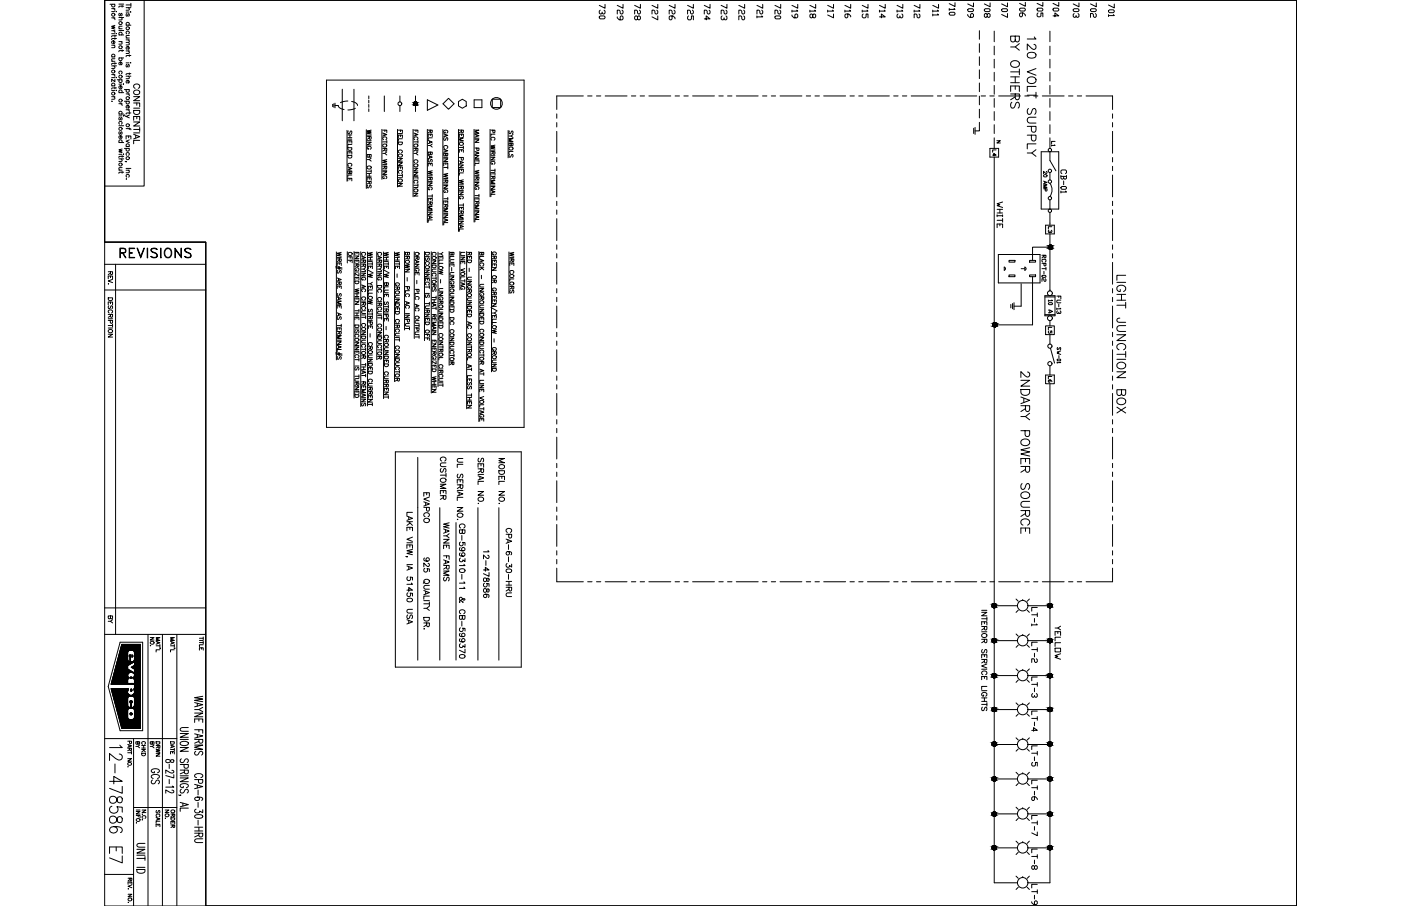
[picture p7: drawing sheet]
<svg xmlns="http://www.w3.org/2000/svg" width="432mm" height="279mm" viewBox="0 0 432 279" stroke-linecap="round" stroke-linejoin="round" font-family="sans-serif">
<defs><g id="words">
<text font-size="7.5" x="38.8" y="267.4" transform="rotate(-90 38.8 267.4)">12-478586 E7</text>
<text font-size="6.6" x="36" y="80.8">REVISIONS</text>
<g font-size="6.2">
<text x="315.4" y="34.6" transform="rotate(-90 315.4 34.6)">BY OTHERS</text>
<text x="320.7" y="49.4" transform="rotate(-90 320.7 49.4)">120 VOLT SUPPLY</text>
<text x="348.2" y="128.8" transform="rotate(-90 348.2 128.8)">LIGHT JUNCTION BOX</text>
<text x="318.6" y="165.8" transform="rotate(-90 318.6 165.8)">2NDARY POWER SOURCE</text>
</g>
<text font-size="5.7" x="50.4" y="243.1" transform="rotate(-90 50.4 243.1)">GCS</text>
<g font-size="5.3">
<text x="306.6" y="6.7" transform="rotate(-90 306.6 6.7)">708</text>
<text x="327.7" y="6.4" transform="rotate(-90 327.7 6.4)">704</text>
<text x="133.7" y="195.1" transform="rotate(-90 133.7 195.1)">EVAPCO 925 QUALITY DR.</text>
</g>
<g font-size="4.9">
<text x="290.3" y="6" transform="rotate(-90 290.3 6)">711</text>
<text x="295.6" y="6" transform="rotate(-90 295.6 6)">710</text>
<text x="187.7" y="7.1" transform="rotate(-90 187.7 7.1)">730</text>
<text x="193.3" y="7.4" transform="rotate(-90 193.3 7.4)">729</text>
<text x="198.6" y="7.4" transform="rotate(-90 198.6 7.4)">728</text>
<text x="203.9" y="7.4" transform="rotate(-90 203.9 7.4)">727</text>
<text x="209.2" y="7.4" transform="rotate(-90 209.2 7.4)">726</text>
<text x="214.8" y="7.4" transform="rotate(-90 214.8 7.4)">725</text>
<text x="220.1" y="7.4" transform="rotate(-90 220.1 7.4)">724</text>
<text x="225.4" y="7.4" transform="rotate(-90 225.4 7.4)">723</text>
<text x="230.7" y="7.4" transform="rotate(-90 230.7 7.4)">722</text>
<text x="236.4" y="6.7" transform="rotate(-90 236.4 6.7)">721</text>
<text x="242" y="7.1" transform="rotate(-90 242 7.1)">720</text>
<text x="246.9" y="6.7" transform="rotate(-90 246.9 6.7)">719</text>
<text x="252.6" y="6.7" transform="rotate(-90 252.6 6.7)">718</text>
<text x="258.2" y="6.7" transform="rotate(-90 258.2 6.7)">717</text>
<text x="263.5" y="6.7" transform="rotate(-90 263.5 6.7)">716</text>
<text x="268.8" y="6.7" transform="rotate(-90 268.8 6.7)">715</text>
<text x="274.1" y="6.7" transform="rotate(-90 274.1 6.7)">714</text>
<text x="279.4" y="6.7" transform="rotate(-90 279.4 6.7)">713</text>
<text x="284.7" y="6.7" transform="rotate(-90 284.7 6.7)">712</text>
<text x="301.3" y="6.7" transform="rotate(-90 301.3 6.7)">709</text>
<text x="311.9" y="6.7" transform="rotate(-90 311.9 6.7)">707</text>
<text x="317.1" y="6.4" transform="rotate(-90 317.1 6.4)">706</text>
<text x="322.8" y="6.4" transform="rotate(-90 322.8 6.4)">705</text>
<text x="333.7" y="6.7" transform="rotate(-90 333.7 6.7)">703</text>
<text x="339" y="6.7" transform="rotate(-90 339 6.7)">702</text>
<text x="344.7" y="6.4" transform="rotate(-90 344.7 6.4)">701</text>
<text x="329.8" y="60.7" transform="rotate(-90 329.8 60.7)">CB-01</text>
<text x="138.6" y="155.2" transform="rotate(-90 138.6 155.2)">CUSTOMER</text>
<text x="156.6" y="156.6" transform="rotate(-90 156.6 156.6)">MODEL NO.</text>
<text x="139.7" y="180.3" transform="rotate(-90 139.7 180.3)">WAYNE FARMS</text>
<text x="152" y="185.6" transform="rotate(-90 152 185.6)">12-478586</text>
<text x="321" y="194.4" transform="rotate(-90 321 194.4)">LT-1</text>
<text x="144.6" y="204.3" transform="rotate(-90 144.6 204.3)">CB-599310-11 &amp; CB-599370</text>
<text x="321" y="205.7" transform="rotate(-90 321 205.7)">LT-2</text>
<text x="328.1" y="204.6" transform="rotate(-90 328.1 204.6)">YELLOW</text>
<text x="321" y="216.3" transform="rotate(-90 321 216.3)">LT-3</text>
<text x="321" y="226.8" transform="rotate(-90 321 226.8)">LT-4</text>
<text x="321" y="237.4" transform="rotate(-90 321 237.4)">LT-5</text>
<text x="321" y="248" transform="rotate(-90 321 248)">LT-6</text>
<text x="321" y="258.9" transform="rotate(-90 321 258.9)">LT-7</text>
<text x="321" y="269.2" transform="rotate(-90 321 269.2)">LT-8</text>
<text x="321" y="280.1" transform="rotate(-90 321 280.1)">LT-9</text>
</g>
<g font-size="4.4">
<text x="310.1" y="71.6" transform="rotate(-90 310.1 71.6)">WHITE</text>
<text x="158.8" y="185.2" transform="rotate(-90 158.8 185.2)">CPA-6-30-HRU</text>
<text x="36" y="193.3" transform="rotate(-90 36 193.3)">BY</text>
</g>
<g font-size="4">
<text x="326.3" y="46.2" transform="rotate(-90 326.3 46.2)">L1</text>
<text x="308.3" y="49.4" transform="rotate(-90 308.3 49.4)">L4</text>
<text x="325.3" y="73" transform="rotate(-90 325.3 73)">L3</text>
<text x="328.1" y="98.1" transform="rotate(-90 328.1 98.1)">FU-13</text>
<text x="325.3" y="104.1" transform="rotate(-90 325.3 104.1)">L5</text>
<text x="325.3" y="119.2" transform="rotate(-90 325.3 119.2)">L6</text>
<text x="48.7" y="200.4" transform="rotate(-90 48.7 200.4)">NO.</text>
<text x="44.1" y="231.8" transform="rotate(-90 44.1 231.8)">BY</text>
<text x="48.7" y="231.8" transform="rotate(-90 48.7 231.8)">BY</text>
<text x="53.3" y="253.6" transform="rotate(-90 53.3 253.6)">NO.</text>
<text x="55" y="256.5" transform="rotate(-90 55 256.5)">ORDER</text>
</g>
<text font-size="3.5" x="306.2" y="45.2">N</text>
</g></defs>
<!-- layer: Object Lines -->
<g fill="none" stroke="#000" stroke-width=".31">
<path d="M306.4 9.6v3.3M306.4 14.2v2.7M306.4 18.3v2.7M323.6 9.6v3.3M323.6 14.2v2.7M323.6 18.3v2.7M100.6 24.7h60.9v107.1h-60.9zM102.5 32.2v.7M102.9 32v1.1M103.3 32.5h.9a1.95 1.95 0 0 0 1.8 1.3M103.3 31.8v1.5M105.5 27.5v9.8"/>
<path d="M107.2 31.2l-2.3 .5M108.4 31.3a1.95 1.95 0 0 1 1.8 1.2M109.1 27.5v9.8M109.5 33.4l-2.3 .5M131.7 30.8l3.3 1.6-3.3 1.6M171.6 35.1v1.4M171.6 37.8v1.4M179.8 29.6h-8.2v4.2M181.1 29.6h1.4M183.8 29.6h1.4M186.5 29.6h6.8M194.6 29.6h1.4"/>
<path d="M197.3 29.6h1.3M200 29.6h6.7M208.1 29.6h1.3M210.8 29.6h1.3M213.5 29.6h6.7M221.6 29.6h1.3M224.2 29.6h1.4M226.9 29.6h6.8M235 29.6h1.4M237.7 29.6h1.4M240.4 29.6h6.7M248.5 29.6h1.4"/>
<path d="M251.2 29.6h1.3M253.9 29.6h6.7M262 29.6h1.3M264.7 29.6h1.3M267.4 29.6h6.7M275.4 29.6h1.4M278.1 29.6h1.4M280.8 29.6h6.8M288.9 29.6h1.4M291.6 29.6h1.3M294.3 29.6h6.7M300.1 39.6v1.6"/>
<path d="M300.5 39.3v2.1M302.4 29.6h1.3M305.1 29.6h1.3M306.4 22.3v2.7M306.4 26.4v2.6M306.4 30.4v2.7M306.4 34.4v2.7M306.4 38.5v2.7M307.8 29.6h6.7M321.2 29.6h6.8M323.6 22.3v2.7M323.6 26.4v2.6"/>
<path d="M323.6 30.4v2.7M323.6 34.4v2.7M323.6 38.5v2.7M329.3 29.6h1.4M332 29.6h1.4M334.7 29.6h8.2v4.2M342.9 35.1v1.4M342.9 37.8v1.4M171.6 40.5v6.7M171.6 48.6v1.3M171.6 51.3v1.3M171.6 54v6.7"/>
<path d="M342.9 40.5v6.7M342.9 48.6v1.3M342.9 51.3v1.3M342.9 54v6.7M171.6 62.1v1.3M171.6 64.7v1.4M171.6 67.4v6.8M171.6 75.5v1.4M171.6 78.2v1.4M342.9 62.1v1.3M342.9 64.7v1.4M342.9 67.4v6.8"/>
<path d="M342.9 75.5v1.4M342.9 78.2v1.4M171.6 80.9v6.8M171.6 89v1.3M171.6 91.7v1.3M171.6 94.4v6.7M311.6 93.9v1.1M312.1 93.6v1.6M312.5 93.3v2.2M314.7 87.5v6.9h-2.2M314.7 82.9h1.1M342.9 80.9v6.8"/>
<path d="M171.6 102.5v1.3M171.6 105.2v1.3M171.6 107.9v6.7M171.6 116v1.3M171.6 118.6v1.4M171.6 121.3v6.8M171.6 129.4v1.4M171.6 132.1v1.4M171.6 134.8v6.7M342.9 132.1v1.4M342.9 134.8v6.7M171.6 142.9v1.3"/>
<path d="M171.6 145.6v1.3M171.6 148.3v6.7M171.6 156.4v1.3M171.6 159v1.4M342.9 142.9v1.3M342.9 145.6v1.3M342.9 148.3v6.7M342.9 156.4v1.3M342.9 159v1.4M171.6 175.2v4.2h8.2M171.6 161.8v6.7M171.6 169.8v1.4"/>
<path d="M171.6 172.5v1.4M181.1 179.4h1.4M183.8 179.4h1.4M186.5 179.4h6.8M194.6 179.4h1.4M197.3 179.4h1.3M200 179.4h6.7M208.1 179.4h1.3M210.8 179.4h1.3M213.5 179.4h6.7M221.6 179.4h1.3M224.2 179.4h1.4"/>
<path d="M226.9 179.4h6.8M235 179.4h1.4M237.7 179.4h1.4M240.4 179.4h6.7M248.5 179.4h1.4M251.2 179.4h1.3M253.9 179.4h6.7M262 179.4h1.3M264.7 179.4h1.3M267.4 179.4h6.7M275.4 179.4h1.4M278.1 179.4h1.4"/>
<path d="M280.8 179.4h6.8M288.9 179.4h1.4M291.6 179.4h1.3M294.3 179.4h6.7M302.4 179.4h1.3M305.1 179.4h1.3M307.8 179.4h6.7M315.8 179.4h1.4M318.6 179.4h1.3M321.2 179.4h6.8M329.3 179.4h1.4M332 179.4h1.4"/>
<path d="M342.9 175.2v4.2h-8.2M342.9 161.8v6.7M342.9 169.8v1.4M342.9 172.5v1.4M302.6 188.8h1.6l-1.6 1.1h1.6M302.6 192.7v-1h1.6v1M302.6 193.2h1.6l-.1 .9-.2 .2-.4-.2-.1-.9M302.6 197.1h1.6l-.1 1-.2 .1-.4-.1-.1-1M302.6 188.2h1.6M302.6 190.8h1.6M302.6 194.8h1.6M302.8 195.5a.8 .8 0 0 1 .9-.1 .8 .8 0 0 1 .4 .9 .77 .77 0 0 1-1.1 .3 .77 .77 0 0 1-.2-1.1z"/>
<path d="M303.4 191.7v.7M303.4 193.8l-.8 .5M303.4 197.7l-.8 .5M304.2 190.3v1.1M302.6 202.9v-1h1.6v1M302.6 203.4h1.6l-.2 1-.5-.1-.1-.9M302.6 209.6v-1h1.6v1M302.6 206.4h1.6M302.6 213h1.6M302.6 215.2h1.6M302.6 216.3h1.6M302.6 217.2h1.6"/>
<path d="M302.8 200.3l-.2 .4 .2 .7 .5-.2 .3-.8h.5l.1 .6-.3 .4M302.8 218.1l-.2 .4 .2 .7 .5-.2 .3-.8h.5l.1 .6-.3 .4M302.9 208.1a.59 .59 0 0 1-.3-.7 .59 .59 0 0 1 .6-.5h.4a.59 .59 0 0 1 .6 .5 .59 .59 0 0 1-.4 .7M303.2 214.3v.4a.59 .59 0 0 1-.7-.6 .59 .59 0 0 1 .7-.6h.4a.6 .6 0 0 1 .6 .5 .6 .6 0 0 1-.4 .7M303.4 201.9v.6M303.4 208.6v.6M303.4 215.2v1.1M303.4 203.9l-.8 .5M304.2 204.8l-1.6 .6 1.6 .6M304.2 211.7h-1.6v.9M304.2 216.7v1.1"/>
</g>
<!-- layer: C -->
<g fill="none" stroke="#000" stroke-width=".31">
<path d="M32.3 0h367.3v279.4h-367.3zM33.9 1.3h1.5M34.4 2.7h1M34.4 3.6h.9M34.4 5.5h1M34.4 9.5h1M34.4 10.4h.9M34.4 13.9h1M34.4 17.5h1M34.4 18.9h1M34.6 1.3a.47 .47 0 0 0 0 .7 .47 .47 0 0 0 .7 0 .47 .47 0 0 0-.1-.7M34.6 17.5a.47 .47 0 0 1 0-.6 .47 .47 0 0 1 .7 0 .47 .47 0 0 1-.1 .6"/>
<path d="M35 2.7l.4 .5M35 5.5l.4 .6M35 9.5l.4 .5M35 12.6v.8a.47 .47 0 0 0 .3-.6 .47 .47 0 0 0-.7-.2 .47 .47 0 0 0-.1 .7l.1 .1M35.1 13.9l.3 .4-.1 .3-.9 .1M35.4 7.8l-1 .3 1 .3-1 .3 1 .3M35.4 18.1l-.9 .1-.1 .3 .3 .4M35.4 10.8v.5M35.4 11.7v.5M35.4 19.3v.5M35.8 3.5h.1M35.8 10.3h.1"/>
<path d="M35.9 11h-1.2l-.3 .4M35.9 11.9h-1.2l-.3 .3M35.9 19.5h-1.2l-.3 .4M36.6 1.3h1.5M36.6 5.4h1.5M36.6 8.9h1M36.6 9.4h1.5M36.6 10.8h1.5M36.6 12.8h1M36.6 17.9h1.5M36.9 4.1l-.2 .7h.4l.3-.7 .2 .3-.2 .5M36.9 10.8a.47 .47 0 0 1-.1-.7 .47 .47 0 0 1 .7 0 .47 .47 0 0 1-.1 .7"/>
<path d="M36.9 17.9a.47 .47 0 0 0-.1 .7 .47 .47 0 0 0 .7 0 .47 .47 0 0 0-.1-.7M37.2 19.1v.9a.44 .44 0 0 0 .5-.4 .44 .44 0 0 0-.5-.5l-.6 .4 .3 .5M37.3 5.4l.3 .3-.1 .4-.9 .1M37.3 12.8l.3 .4-.1 .3-.9 .1M37.6 8.1h-.9l-.1 .4 .3 .4M37.6 1.7v.5M37.6 15.4v.5M38.1 1.9h-1.2l-.3 .4M38.1 15.6h-1.2l-.3 .4M38.9 1.5h1.4M38.9 2.4h1.4M38.9 3.7h.9"/>
<path d="M38.9 7.8h1.4M38.9 11.7h1M38.9 12.3h1M38.9 15.7h1M38.9 19.4h.9M39.1 4.2l-.2 .7h.4l.3-.7 .3 .3-.3 .5M39.1 7.8a.48 .48 0 0 1-.1-.7 .48 .48 0 0 1 .7 0 .48 .48 0 0 1-.1 .7M39.1 10.5a.47 .47 0 0 1-.1-.7 .47 .47 0 0 1 .7 0 .47 .47 0 0 1-.1 .7M39.1 19.9l-.2 .7h.4l.3-.7 .3 .3-.3 .5M39.4 14.4v.8a.49 .49 0 0 0 .3-.7 .49 .49 0 0 0-.7-.2 .49 .49 0 0 0-.1 .8l.2 .1M39.6 2.4l.3 .3-.1 .4-.9 .1M39.6 12.3l.3 .4-.1 .3-.9 .1"/>
<path d="M39.6 13.1l.3 .3-.1 .4-.9 .1M39.6 15.7l.3 .4-.1 .3-.9 .1M39.9 10.9l-1 .1v.4l.2 .3M39.9 16.9v.5M40.3 3.6h.1M40.3 19.3h.1M40.3 17.1h-1.2l-.2 .4M40.3 1v1M44.4 0v57.4h-12.1M34.4 20.3h1.5M34.4 23h1M34.4 23.9h.9"/>
<path d="M34.4 26.5h1M34.4 27.9h.9M34.4 29.8h1M34.5 31.2h.1M34.6 26.5a.47 .47 0 0 1 0-.7 .47 .47 0 0 1 .7 0 .47 .47 0 0 1-.1 .7M35 23l.4 .6M35.1 20.3l.3 .4-.1 .3-.9 .1M35.1 29.8l.3 .4-.1 .3-.9 .1M35.4 24.4v.8l-1-.8v.8M35.4 26.9v.5M35.8 23.9h.1M35.8 27.8h.1"/>
<path d="M35.9 27.1h-1.2l-.3 .4M36.1 24.6h1.5M36.6 26h.9M36.6 28.6h1.5M36.6 32h1M36.6 35.2h1.5M36.6 35.7h.9M36.6 38.8h1.5M36.9 22.8a.47 .47 0 0 1-.1-.7 .47 .47 0 0 1 .7 0 .47 .47 0 0 1-.1 .7M36.9 24.6a.48 .48 0 0 0-.1 .7 .48 .48 0 0 0 .7 0 .48 .48 0 0 0-.1-.7M36.9 28.6a.47 .47 0 0 1-.1-.7 .47 .47 0 0 1 .7 0 .47 .47 0 0 1-.1 .7M36.9 35.2a.48 .48 0 0 1-.1-.7 .48 .48 0 0 1 .7 0 .48 .48 0 0 1-.1 .7"/>
<path d="M36.9 36.2l-.2 .7h.4l.3-.7 .2 .3-.2 .5M36.9 38.3a.47 .47 0 0 1-.1-.7 .47 .47 0 0 1 .7 0 .47 .47 0 0 1-.1 .7M37.2 26.4v.9a.44 .44 0 0 0 .5-.4 .44 .44 0 0 0-.5-.5l-.6 .4 .3 .5M37.2 32l.4 .6M38.1 25.9h.1M38.1 35.7h.1M38.4 35.4l.5 .5M38.4 27.6h1.5M38.4 31.2h1.5M38.9 39.7h1.2l.2 .3M38.9 23.5h1.4M38.9 29h1"/>
<path d="M38.9 33.8h1M39.1 27.6a.47 .47 0 0 0-.1 .7 .47 .47 0 0 0 .7 0 .47 .47 0 0 0-.1-.7M39.1 31.2a.48 .48 0 0 0-.1 .7 .48 .48 0 0 0 .7 0 .48 .48 0 0 0-.1-.7M39.4 24.8v.8a.48 .48 0 0 0 .3-.6 .48 .48 0 0 0-.7-.2 .48 .48 0 0 0-.1 .7l.2 .1M39.4 29l.5 .5M39.4 32.5v.9a.48 .48 0 0 0 .3-.7 .48 .48 0 0 0-.7-.2 .48 .48 0 0 0-.1 .7l.2 .2M39.4 33.8l.5 .6M39.6 23.5l.3 .4-.1 .3-.9 .1M39.9 35.5l-1 .4 1 .4M39.9 22.5v.5M39.9 34.6v.5M39.9 39.5v.5"/>
<path d="M40.3 22.7h-1.2l-.2 .4M40.3 34.8h-1.2l-.2 .4M41.2 29.8h1.9l-1.9 1.3h1.9M41.2 31.8h1.9v1.1M41.2 34.1h1.9v.6a1 1 0 0 1-1 .6 1 1 0 0 1-.9-.6zM41.2 37.1v-1.2h1.9v1.2M41.2 37.6h1.9l-1.9 1.3h1.9M41.2 33.4h1.9M41.2 39.9h1.9M41.3 28.1a.88 .88 0 0 1 1.2-.3 .88 .88 0 0 1 .3 1.2 .92 .92 0 0 1-1.1 .1 .92 .92 0 0 1-.4-1zM41.6 27.2a.69 .69 0 0 1-.4-.7 .69 .69 0 0 1 .7-.6h.5a.69 .69 0 0 1 .7 .6 .69 .69 0 0 1-.5 .7M42.2 31.8v.7"/>
<path d="M42.2 35.9v.7M43.1 39.3v1.2M113.7 29.6v.8M113.7 30.9v.9M113.7 32.2v.9M113.7 33.5v.9M117.7 39.9v15.4M118.4 29.6v4.8M122.5 39.9v17.8M123.3 29.6v1.8M123.3 32.6v1.8M127.3 39.9v20.8"/>
<path d="M128.1 29.6v4.8M131.7 39.9v28.7M136.5 39.9v29.5M141.3 39.9v31.5M146.1 39.9v28.6M151 39.9v20.8M36.6 52.5h1M36.6 44h1.5M36.6 47.6h.9M36.6 49h1.5M36.9 40.6l-.2 .7h.4l.3-.7 .2 .3-.2 .5M36.9 44a.47 .47 0 0 1-.1-.7 .47 .47 0 0 1 .7 0 .47 .47 0 0 1-.1 .7"/>
<path d="M37.2 41.8v.9a.44 .44 0 0 0 .5-.4 .44 .44 0 0 0-.5-.5l-.6 .4 .3 .5M37.3 49l.3 .4-.1 .3-.9 .1M37.6 46l-1 .2 1 .3-1 .3 1 .3M37.6 51.7l-.9 .1-.1 .3 .3 .4M37.6 48v.5M37.6 52.9v.5M38.1 47.5h.1M38.1 48.2h-1.2l-.3 .4M38.1 53.1h-1.2l-.3 .4M38.4 45.8h1.5M38.6 49.7l.3 .2M38.9 42.9v-1h1.4v1"/>
<path d="M38.9 52.5h1M38.9 45.2h1M38.9 51.9h1.4M39 55.2h.1M39.1 45.2a.47 .47 0 0 1-.1-.7 .47 .47 0 0 1 .7 0 .47 .47 0 0 1-.1 .7M39.1 45.8a.47 .47 0 0 0-.1 .7 .47 .47 0 0 0 .7 0 .47 .47 0 0 0-.1-.7M39.1 47.9a.47 .47 0 0 1-.1-.7 .47 .47 0 0 1 .7 0 .47 .47 0 0 1-.1 .7M39.1 54.6a.47 .47 0 0 1-.1-.7 .47 .47 0 0 1 .7 0 .47 .47 0 0 1-.1 .7M39.6 52.5l.3 .4-.1 .3-.9 .1M39.6 41.9v.6M39.9 43.1l-1 .5 1 .4M41.2 41.4l1.9 .7-1.9 .7"/>
<path d="M41.2 41h1.9M41.8 41.7v.9M43.1 43.3h-1.9v1M107 40.2v15.7M107.2 44.2v-.8h1.2v.8M107.2 45.6h1.2v.4a.66 .66 0 0 1-.6 .4 .66 .66 0 0 1-.6-.4zM107.2 47.6v-.8h1.2v.8M107.2 47.9h1.2v.4a.67 .67 0 0 1-.6 .5 .67 .67 0 0 1-.6-.5zM107.2 51.5l1.2 .5-1.2 .4M107.2 55.8v-.8h1.2v.8M107.2 41.6h1.2M107.2 42.5h1.2"/>
<path d="M107.2 42.9h1.2M107.4 40.4l-.2 .3 .2 .5 .3-.1 .3-.7 .4 .1-.1 .7M107.5 51.2a.45 .45 0 0 1-.3-.5 .45 .45 0 0 1 .5-.3h.3a.46 .46 0 0 1 .4 .3 .46 .46 0 0 1-.3 .5M107.6 51.7v.6M107.8 52.7l.1 .7 .4 .1 .1-.8h-1.2l.1 .8 .3 .1 .2-.3M107.8 41.6v.9M107.8 43.4v.5M107.8 46.8v.5M107.8 55v.5M108.4 44.5h-1.2v.8M108.4 54h-1.2v.7M112.9 40v18.1"/>
<path d="M113.2 42.1h1.2l-.1 .8h-.4l-.1-.8M113.2 43.9h1.2l-1.2 .8h1.2M113.2 55.6v-.8h1.2v.8M113.2 55.9h1.2l-.2 .9-.3-.2-.1-.7M113.2 41.7h1.2M113.2 43.4h1.2M113.2 52.8h1.2M113.2 53.5h1.2M113.2 54.3h1.2M113.3 57.1l-.1 .3 .1 .6 .3-.1 .5-.8 .3 .3-.2 .6M113.6 45.7v.3a.45 .45 0 0 1-.5-.4 .45 .45 0 0 1 .5-.5h.3a.46 .46 0 0 1 .5 .4 .46 .46 0 0 1-.3 .5M113.8 47.7l.1 .7 .3 .1 .2-.8h-1.2l.1 .8h.3l.2-.3"/>
<path d="M113.8 42.6l-.6 .4M113.8 49.2l.6 .5M113.8 53.5v.8M113.8 54.8v.5M113.8 56.3l-.6 .5M114.4 40.1l-1.2 .3 1.2 .3-1.2 .3 1.2 .3M114.4 48.7l-.6 .5h-.6M114.4 52.4v.8M118 40.1h1.2v.8M118 41l1.2 .5-1.2 .5M118 45.8h1.2l-.2 .8-.3-.1-.1-.7M118 51.2h1.2l-.2 .9-.3-.2-.1-.7"/>
<path d="M118 53h1.2l-1.2 .8h1.2M118 43.8h1.2M118 50.8h1.2M118 52.5h1.2M118.3 43.1a.46 .46 0 0 1-.3-.5 .46 .46 0 0 1 .4-.4h.3a.46 .46 0 0 1 .5 .4 .46 .46 0 0 1-.3 .5M118.4 41.2v.6M118.4 54.8v.3a.45 .45 0 0 1-.5-.4 .45 .45 0 0 1 .5-.5h.3a.46 .46 0 0 1 .5 .4 .46 .46 0 0 1-.3 .5M118.6 40.1v.5M118.6 46.2l-.6 .4M118.6 47.3l.6 .5M118.6 51.6l-.6 .5M119.2 46.8l-.6 .5h-.6"/>
<path d="M119.2 49.2l-1.2 .3 1.2 .3-1.2 .3 1.2 .3M119.2 43.3v.9M122.8 40.1h1.2v.8M122.8 42.4v-.7h1.2v.7M122.8 43.8h1.2v.4a.66 .66 0 0 1-.6 .5 .66 .66 0 0 1-.6-.5zM122.8 48.9h1.2l-1.2 .8h1.2M122.8 50.2h1.2l-1.2 .8h1.2M122.8 52.2v-.7h1.2v.7M122.8 56.6h1.2l-1.2 .8h1.2M122.8 41.2h1.2M122.8 54.1h1.2M122.8 54.8h1.2"/>
<path d="M123.1 47.1a.46 .46 0 0 1-.3-.5 .46 .46 0 0 1 .4-.4h.3a.46 .46 0 0 1 .5 .4 .46 .46 0 0 1-.3 .5M123.1 53.4a.47 .47 0 0 1-.3-.5 .47 .47 0 0 1 .4-.4h.3a.47 .47 0 0 1 .5 .4 .47 .47 0 0 1-.3 .5M123.4 40.1v.5M123.4 41.7v.4M123.4 51.5v.4M124 42.8h-1.2v.7M124 53.7v.8M127.6 40.1h1.2v.8M127.6 41l1.2 .5-1.2 .5M127.6 45.8h1.2l-.1 .7h-.4l-.1-.7M127.6 51.9h1.2l-1.2 .8h1.2M127.6 53.2h1.2l-1.2 .8h1.2"/>
<path d="M127.6 55.3v-.8h1.2v.8M127.6 59.6h1.2l-1.2 .9h1.2M127.6 43.8h1.2M127.6 57.1h1.2M127.6 57.8h1.2M127.8 43.1a.46 .46 0 0 1-.2-.5 .46 .46 0 0 1 .4-.4h.3a.46 .46 0 0 1 .5 .4 .46 .46 0 0 1-.3 .5M127.8 50.2a.46 .46 0 0 1-.2-.6 .46 .46 0 0 1 .4-.3h.3a.46 .46 0 0 1 .5 .3 .46 .46 0 0 1-.3 .6M127.8 56.5a.46 .46 0 0 1-.2-.6 .46 .46 0 0 1 .4-.3h.3a.46 .46 0 0 1 .5 .4 .46 .46 0 0 1-.3 .5M128 41.2v.6M128.2 40.1v.5M128.2 54.5v.5M128.2 46.2l-.6 .4"/>
<path d="M128.2 47.3l.6 .5M128.8 46.8l-.6 .5h-.6M128.8 43.3v.9M128.8 56.7v.8M132 40.1h1.2l-.1 .8-.4-.1-.1-.7M132 42.1v-.7h1.2v.7M132 43.3l1.2 .5-1.2 .5M132 48l1.2 .5-1.2 .4M132 51.2v-.8h1.2v.8M132 54.7h1.2l-.1 .8-.4-.1-.1-.7M132 56.4h1.2l-1.2 .8h1.2M132 54.2h1.2"/>
<path d="M132 55.9h1.2M132.1 49.1l-.1 .4 .1 .5 .3-.1 .3-.6 .3-.2 .2 .4-.2 .5M132.4 43.5v.6M132.4 48.2v.5M132.4 58.3v.2a.45 .45 0 0 1-.5-.4 .45 .45 0 0 1 .5-.4h.3a.46 .46 0 0 1 .5 .3 .46 .46 0 0 1-.3 .5M132.6 46.9l.1 .7 .4 .1 .1-.8h-1.2l.1 .8h.3l.2-.3M132.6 40.5l-.6 .5M132.6 41.4v.4M132.6 50.4v.5M132.6 44.9l.6 .5M132.6 55.1l-.6 .4M133.2 42.5h-1.2v.7"/>
<path d="M133.2 44.4l-.6 .5h-.6M133.2 52.7l-1.2 .3 1.2 .3-1.2 .3 1.2 .2M136.8 41.3l1.2 .4-1.2 .5M136.8 46l1.2 .5-1.2 .5M136.8 49h1.2l-1.2 .8h1.2M136.8 51.1v-.8h1.2v.8M136.8 55.5h1.2l-.2 .8-.3-.1-.1-.7M136.8 57.2h1.2l-1.2 .9h1.2M136.8 48.5h1.2M136.8 51.6h1.2M136.8 55h1.2M136.8 56.8h1.2"/>
<path d="M136.9 42.4l-.1 .3 .1 .6 .3-.1 .5-.8 .3 .3-.2 .6M137.1 45.8a.46 .46 0 0 1-.3-.6 .46 .46 0 0 1 .4-.3 .52 .52 0 0 1 .7 .1 .52 .52 0 0 1-.1 .7l-.1 .1M137.2 41.4v.6M137.2 46.2v.6M137.2 40.7v.3a.45 .45 0 0 1-.5-.4 .45 .45 0 0 1 .5-.5h.3a.46 .46 0 0 1 .5 .4 .46 .46 0 0 1-.3 .5M137.2 59.1v.3a.45 .45 0 0 1-.5-.5 .45 .45 0 0 1 .5-.4 .52 .52 0 0 1 .7 .2 .52 .52 0 0 1-.1 .6l-.1 .1M137.4 47.3l.1 .7 .3 .1 .2-.8h-1.2l.1 .7 .3 .1 .2-.3M137.4 50.3v.5M137.4 55.9l-.6 .4M138 53.5l-1.2 .3 1.2 .3-1.2 .3 1.2 .3M138 51.2v.9M141.6 40.1h1.2l-.2 .9-.3-.2-.1-.7"/>
<path d="M141.6 42.1v-.7h1.2v.7M141.6 42.5h1.2l-1.2 .5 1.2 .5h-1.2M141.6 47v-.8h1.2v.8M141.6 48.6h1.2l-.2 .8-.4-.1v-.7M141.6 49.6l1.2 .5-1.2 .5M141.6 50.9h1.2l-1.2 .8h1.2M141.6 53v-.8h1.2v.8M141.6 57.5h1.2l-.2 .8-.3-.1-.1-.7M141.6 59.2h1.2l-1.2 .8h1.2M141.6 45.5h1.2M141.6 57h1.2M141.6 58.7h1.2"/>
<path d="M142 49.8v.6M142.2 40.5l-.6 .5M142.2 41.4v.4M142.2 46.2v.5M142.2 52.2v.5M142.2 57.9l-.6 .4M142.8 53.3h-1.2v.7M142.8 55.5l-1.2 .3 1.2 .2-1.2 .3 1.2 .3M142.8 45.1v.8M146.4 40.1h1.2l-1.2 .5 1.2 .5h-1.2M146.4 41.4l1.2 .4-1.2 .5M146.4 43.1h1.2l-1.2 .8h1.2"/>
<path d="M146.4 45.7h1.2v.7h-.6v-.7M146.4 46.7l1.2 .5-1.2 .5M146.4 48h1.2l-1.2 .8h1.2M146.4 50.1v-.8h1.2v.8M146.4 54.6h1.2v.7h-.5l-.1-.7M146.4 56.3h1.2l-1.2 .8h1.2M146.4 54.1h1.2M146.4 42.6h1.2M146.4 55.8h1.2M146.8 41.6v.5M146.8 46.9v.6M146.8 58.1v.3a.45 .45 0 0 1-.5-.4 .45 .45 0 0 1 .5-.5h.3a.46 .46 0 0 1 .5 .4 .46 .46 0 0 1-.3 .5"/>
<path d="M147 49.3v.5M147 55l-.6 .4M147.6 50.4h-1.2v.7M147.6 52.5l-1.2 .4 1.2 .2-1.2 .3 1.2 .3M147.6 59.9v.8M151.3 40.1h1.2l-.1 .8-.4-.1-.1-.7M151.3 46.8h1.2l-.1 .8-.4-.1v-.7M151.3 48.5h1.2l-1.2 .8h1.2M151.3 54v-.7h1.2v.7M151.3 54.4h1.2l-.1 .8-.4-.1v-.7M151.3 55.6h1.2l-1.2 .5 1.2 .5h-1.2M151.3 57.5h1.2l-1.2 .9h1.2"/>
<path d="M151.3 58.7l1.2 .4-1.2 .5M151.3 57.1h1.2M151.3 46.3h1.2M151.3 48h1.2M151.3 52.5h1.2M151.6 43.2a.46 .46 0 0 1-.3-.5 .46 .46 0 0 1 .5-.4h.3a.46 .46 0 0 1 .5 .4 .46 .46 0 0 1-.3 .5M151.7 58.8v.6M151.8 50.4v.3a.45 .45 0 0 1-.5-.5 .45 .45 0 0 1 .5-.4h.3a.46 .46 0 0 1 .5 .3 .46 .46 0 0 1-.3 .6M152 47.2l-.7 .4M152 53.3v.4M152 54.8l-.7 .4M152.5 41.4h-1.2v.7"/>
<path d="M152.5 44.8l-1.2 .3 1.2 .3-1.2 .3 1.2 .3M152.5 59.9h-1.2v.7M152.5 52.1v.9M156.6 40.2v8.5M156.9 42.7h1.2l-1.2 .5 1.2 .5h-1.2M157 40.4l-.1 .3 .1 .5 .4-.1 .4-.7 .3 .3-.2 .5M157 47.6l-.1 .3 .1 .6 .4-.1 .4-.8 .3 .3-.2 .6M157.5 44.1l.1 .8 .3 .1 .2-.9h-1.2l.1 .8 .3 .1 .2-.3M157.5 42l.6 .4M158.1 41.5l-.6 .5h-.6M158.1 46.7h-1.2v.7M306.4 48.5v223.7"/>
<path d="M32.2 74.7h31.2v204.7M103.7 77.7v33.3M103.9 79.8h1.3l-.1 .8h-.5v-.8M103.9 79.4h1.3M105.2 77.8l-1.3 .3 1.3 .3-1.3 .3 1.3 .3M107 77.6v3.5M107.3 79.2h1.2v.8M107.9 79.2v.5M109.1 77.6v45.1M109.4 78.6v-.8h1.2v.8M109.4 79h1.2l-1.2 .8h1.2M110 77.8v.5"/>
<path d="M111.2 77.6v47.8M111.4 79l1.3 .4-1.3 .5M111.7 78.7a.46 .46 0 0 1-.3-.5 .46 .46 0 0 1 .5-.4h.3a.46 .46 0 0 1 .5 .4 .46 .46 0 0 1-.3 .5M111.9 79.1v.6M113.3 77.7v47.5M113.5 79.4h1.3M114.2 79.4v.8M114.8 77.8l-1.3 .3 1.3 .3-1.3 .3 1.3 .3M116.1 77.6v33.3M116.4 79l1.2 .4-1.2 .5M116.7 78.7a.46 .46 0 0 1-.3-.5 .46 .46 0 0 1 .5-.4h.3a.46 .46 0 0 1 .4 .4 .46 .46 0 0 1-.3 .5M116.8 79.1v.6"/>
<path d="M118.2 77.7v45.2M118.4 79.4h1.3M119.1 79.4v.8M119.7 77.8l-1.3 .3 1.3 .3-1.3 .3 1.3 .3M121.6 77.7v40M121.9 79.4h1.2M122.5 79.4v.8M123.1 77.8l-1.2 .3 1.2 .3-1.2 .3 1.2 .3M124.7 77.6v24.2M124.9 79.1h1.3l-.1 .7h-.4l-.1-.7M125.6 77.8l.1 .7 .4 .1 .1-.8h-1.3l.2 .8 .3 .1 .2-.3M125.6 79.5l-.7 .4"/>
<path d="M127.7 77.6v26.8M127.9 79.2h1.3l-.1 .8-.5-.1v-.7M128.6 79.6l-.7 .4M130.8 77.6v27.5M131.1 77.8h1.2v.4a.66 .66 0 0 1-.6 .5 .66 .66 0 0 1-.6-.5zM131.1 79.1h1.2M131.3 79.5l-.2 .3 .2 .5h.3l.4-.8 .3 .3-.1 .5M132 61.9v-.7h1.2v.7M132 62.3h1.2v.7h-.5l-.1-.7M132 63.5h1.2l-1.2 .5 1.2 .5h-1.2M132 65.4h1.2l-1.2 .9h1.2M132 66.6l1.2 .5-1.2 .4"/>
<path d="M132 60.5h1.2M132 65h1.2M132.4 66.7v.7M132.6 61.2v.4M132.6 62.7l-.6 .4M132.9 77.6v43.6M133.2 67.8h-1.2v.7M133.2 60v.9M133.5 78.7a.46 .46 0 0 1-.3-.5 .46 .46 0 0 1 .4-.4h.3a.46 .46 0 0 1 .5 .4 .46 .46 0 0 1-.3 .5M135 77.8v41.4M135.3 79.8v-.7h1.2v.7M135.9 78.3l.6 .5"/>
<path d="M135.9 79.1v.4M136.5 77.8l-.6 .5h-.6M136.8 62.8v-.8h1.2v.8M136.8 63.1h1.2l-.2 .9-.3-.2-.1-.7M136.8 64.4h1.2l-1.2 .5 1.2 .4h-1.2M136.8 66.3h1.2l-1.2 .8h1.2M136.8 67.4l1.2 .5-1.2 .4M136.8 61.3h1.2M136.8 65.8h1.2M137.2 67.6v.6M137.4 62v.5M137.4 63.5l-.6 .5"/>
<path d="M138 68.6h-1.2v.8M138 60.9v.8M138.4 77.6v35M139.3 77.8l.1 .7 .4 .1 .1-.8h-1.2l.1 .8 .3 .1 .2-.3M139.9 79.1h-1.2v.7M141.6 64.7v-.7h1.2v.7M141.6 65.1h1.2l-.2 .8-.3-.1-.1-.7M141.6 66.3h1.2l-1.2 .5 1.2 .5h-1.2M141.6 68.2h1.2l-1.2 .9h1.2M141.6 69.4l1.2 .4-1.2 .5M141.6 63.2h1.2M141.6 67.8h1.2"/>
<path d="M141.8 77.6v11.8M142 69.5v.6M142 79.3h1.3l-1.3 .8h1.3M142 78.8h1.3M142 61v.3a.45 .45 0 0 1-.5-.4 .45 .45 0 0 1 .5-.4h.3a.46 .46 0 0 1 .5 .3 .46 .46 0 0 1-.3 .5M142.2 64v.4M142.2 65.5l-.6 .4M142.8 70.6h-1.2v.7M142.8 62.8v.8M143.3 77.8h-1.3v.7M143.8 77.6v48.5M144.1 77.8h1.2l-.1 .8-.4-.1-.1-.7"/>
<path d="M144.1 79.8v-.7h1.2v.7M144.7 78.2l-.6 .5M144.7 79.1v.4M146.4 61.8v-.8h1.2v.8M146.4 62.2h1.2v.5l-.2 .3-.3-.1-.1-.7M146.4 63.4h1.2l-1.2 .5 1.2 .5h-1.2M146.4 65.3h1.2l-1.2 .8h1.2M146.4 66.4l1.2 .5-1.2 .5M146.4 60.3h1.2M146.4 64.9h1.2M146.8 66.6v.6M147 61v.5"/>
<path d="M147 62.6l-.6 .4M147.6 77.6v52.4M147.6 67.7h-1.2v.7M147.8 79.9l1.3 .5-1.3 .5M148.5 77.8l.1 .7 .3 .2 .2-.9h-1.3l.2 .8 .3 .1 .2-.3M149.1 79.1h-1.3v.7M151.5 77.5v37.2M151.7 79h1.3l-.1 .8-.5-.1v-.7M152.2 78.3v.3a.45 .45 0 0 1-.5-.5 .45 .45 0 0 1 .5-.4h.3a.46 .46 0 0 1 .5 .4 .46 .46 0 0 1-.3 .5M152.4 79.4l-.7 .4M156.9 77.7v12.8M157.1 79.8h1.3l-.2 .8h-.4v-.8"/>
<path d="M157.1 79.4h1.3M158.4 77.8l-1.3 .3 1.3 .3-1.3 .3 1.3 .3M32.2 81.5h31.2M33.4 91.8h1.3a.72 .72 0 0 1-.4 .9 .72 .72 0 0 1-.9-.2zM33.4 94v-.8h1.3v.8M33.4 97h1.3l-.1 .8-.5-.1v-.7M33.4 98.8h1.3l-.1 .8h-.5l-.1-.8M33.4 83.8h1.3l-.1 .8h-.5v-.8M33.4 86v-.9h1.3v.9M33.5 87.5h.1M33.4 98.3h1.3M33.5 94.3l-.1 .3 .1 .6 .4-.1 .5-.8 .3 .3-.2 .6"/>
<path d="M33.7 96.5a.49 .49 0 0 1-.3-.5 .49 .49 0 0 1 .5-.4h.3a.49 .49 0 0 1 .5 .4 .49 .49 0 0 1-.3 .5M34.1 85.1v.5M34.1 93.2v.5M34.1 97.4l-.7 .5M34.1 84.2l-.7 .5M34.7 86.1l-1.3 .6 1.3 .5M34.7 99.9v.9M103.5 82.2l1.9 .4M103.5 82.6l1.9 .4M103.9 81.9v-.8h1.3v.8M103.9 85.7l1.3 .5-1.3 .5M103.9 87h1.3l-.1 .8-.5-.1v-.7"/>
<path d="M103.9 89v-.8h1.3v.8M103.9 91.6l1.3 .5-1.3 .5M103.9 92.9h1.3l-1.3 .4 1.3 .5h-1.3M103.9 95.1v-.8h1.3v.8M103.9 96.5l1.3 .5-1.3 .4M104.1 83.4l-.2 .3 .2 .5 .4-.1 .3-.6h.3l-.1 .7M104.1 90.5l-.2 .3 .2 .6 .3-.1 .3-.6 .3-.2 .2 .3-.2 .6M104.1 97.7l-.2 .3 .2 .5 .4-.1 .4-.7 .3 .3-.2 .5M104.3 82.2v.8M104.3 85.9v.6M104.3 91.8v.6M104.3 96.7v.6"/>
<path d="M104.6 80.3l-.7 .4M104.6 81.1v.5M104.6 88.2v.5M104.6 94.3v.5M104.6 87.4l-.7 .4M104.6 82.2v.9M105.2 100v.8M107.3 80.3h1.2v.7M107.9 80.3v.4M109.4 81v-.7h1.2v.7M109.4 81.4h1.2l-.1 .8-.4-.1-.1-.7M109.4 86.3v-.7h1.2v.7"/>
<path d="M109.4 86.7h1.2v.4a.68 .68 0 0 1-.6 .4 .68 .68 0 0 1-.6-.4zM109.4 92.7v-.8h1.2v.8M109.4 93h1.2l-1.2 .9h1.2M109.4 98.6v-.7h1.2v.7M109.4 96.5h1.2M109.4 83.9h1.2M109.4 90.6h1.2M109.4 91.4h1.2M109.4 95.8h1.2M109.4 97.4h1.2M109.8 83.2v.3a.45 .45 0 0 1-.5-.5 .45 .45 0 0 1 .5-.4h.3a.46 .46 0 0 1 .5 .3 .46 .46 0 0 1-.3 .6M110 80.3v.4"/>
<path d="M110 85.6v.4M110 90.6v.8M110 91.9v.5M110 96.5v.9M110 97.9v.4M110 81.8l-.6 .4M110.6 84.3v.8l-1.2-.8v.8M110.6 89l-1.2 .3 1.2 .3-1.2 .3 1.2 .3M110.6 95.4v.8M111.4 80.2h1.3l-.2 .8-.3-.1-.1-.7M111.4 81.4h1.3l-.2 .9-.3-.1-.1-.8M111.4 84.2h1.3l-1.3 .9h1.3"/>
<path d="M111.4 87.9l1.3 .4-1.3 .5M111.4 93.3h1.3l-.2 .9-.3-.2-.1-.7M111.4 83.8h1.3M111.4 92.9h1.3M111.4 97.1h1.3M111.4 97.9h1.3M111.7 89.9a.46 .46 0 0 1-.3-.5 .46 .46 0 0 1 .5-.4 .52 .52 0 0 1 .7 .2 .52 .52 0 0 1-.1 .7h-.1M111.7 92.4a.46 .46 0 0 1-.3-.5 .46 .46 0 0 1 .5-.4 .52 .52 0 0 1 .7 .2 .52 .52 0 0 1-.1 .7h-.1M111.7 95.4a.46 .46 0 0 1-.3-.5 .46 .46 0 0 1 .5-.4h.3a.46 .46 0 0 1 .5 .4 .46 .46 0 0 1-.3 .5M111.9 88.1v.5M111.9 86.1v.3a.45 .45 0 0 1-.5-.5 .45 .45 0 0 1 .5-.4h.3a.46 .46 0 0 1 .5 .4 .46 .46 0 0 1-.3 .5M112.1 80.6l-.7 .4"/>
<path d="M112.1 81.9l-.7 .4M112.1 83l.6 .5M112.1 93.7l-.7 .5M112.7 82.5l-.6 .5h-.7M112.7 95.8h-.9l-.4 .4 .2 .4 1.1 .1M112.7 97.4v.9M113.1 83.1l1.9 1.1M113.5 82.9v-.8h1.3v.8M113.5 89v-.7h1.3v.7M113.5 97.6h1.3l-.1 .7h-.5v-.7M113.5 99.3h1.3l-.1 .8-.5-.1-.1-.7M113.5 80.2h1.3"/>
<path d="M113.5 80.7h1.3M113.5 81.4h1.3M113.5 96.8h1.3M113.5 98.8h1.3M113.7 95.4l-.1 .7h.5l.2-.6 .3-.1 .2 .3-.2 .5M114.2 82.1v.5M114.2 88.3v.5M114.2 87.5l.6 .5M114.2 98l-.7 .4M114.8 84.4l-1.3 .3 1.3 .3-1.3 .3 1.3 .3M114.8 87l-.6 .5h-.7M114.8 89.4h-1.3v.7"/>
<path d="M114.8 90.4h-1.3v.7M114.8 92.6l-1.3 .3 1.3 .3-1.3 .3 1.3 .3M114.8 81v.8M114.8 96.4v.9M116.4 80.2h1.2l-.2 .8-.3-.1-.1-.7M116.4 81.4h1.2l-.2 .9-.3-.1-.1-.8M116.4 84.2h1.2l-1.2 .9h1.2M116.4 88.1h1.2v.4a.66 .66 0 0 1-.6 .4 .66 .66 0 0 1-.6-.4zM116.4 93.5h1.2l-.2 .8-.3-.1-.1-.7M116.4 83.8h1.2M116.4 93h1.2M116.4 97.3h1.2"/>
<path d="M116.4 98h1.2M116.7 90.1a.46 .46 0 0 1-.3-.5 .46 .46 0 0 1 .5-.4h.3a.46 .46 0 0 1 .4 .4 .46 .46 0 0 1-.3 .5M116.7 92.6a.46 .46 0 0 1-.3-.5 .46 .46 0 0 1 .5-.4h.3a.46 .46 0 0 1 .4 .4 .46 .46 0 0 1-.3 .5M116.7 95.6a.46 .46 0 0 1-.3-.5 .46 .46 0 0 1 .5-.4h.3a.46 .46 0 0 1 .4 .4 .46 .46 0 0 1-.3 .5M116.9 86.1v.3a.45 .45 0 0 1-.6-.5 .45 .45 0 0 1 .6-.4h.3a.46 .46 0 0 1 .4 .4 .46 .46 0 0 1-.3 .5M117 80.6l-.6 .4M117 81.9l-.6 .4M117 83l.6 .5M117 93.9l-.6 .4M117.6 82.5l-.6 .5h-.6M117.6 96h-.9l-.3 .4 .3 .4h.9M117.6 97.6v.8"/>
<path d="M118 83.1l2 1.1M118.4 82.9v-.8h1.3v.8M118.4 91.5v-.7h1.3v.7M118.4 95.3h1.3l-.1 .8-.4-.1-.1-.7M118.4 97h1.3l-.1 .8-.5-.1-.1-.7M118.4 99v-.7h1.3v.7M118.4 80.2h1.3M118.4 80.7h1.3M118.4 81.4h1.3M118.4 94.6h1.3M118.4 96.5h1.3M118.6 93.1l-.2 .3 .2 .5h.3l.3-.7 .3-.1 .2 .3-.2 .5"/>
<path d="M119.1 87.2l.1 .7 .4 .1 .1-.8h-1.3l.2 .8 .3 .1 .2-.3M119.1 82.1v.5M119.1 90.8v.4M119.1 98.3v.4M119.1 95.7l-.7 .4M119.7 84.4l-1.3 .3 1.3 .3-1.3 .3 1.3 .3M119.7 88.5h-1.3v.7M119.7 89.5h-.9l-.4 .3 .4 .5h.9M119.7 81v.8M119.7 94.2v.8M121.9 82.9v-.8h1.2v.8M121.9 88.5h1.2l-.1 .8-.4-.1-.1-.7"/>
<path d="M121.9 92.4h1.2l-1.2 .8h1.2M121.9 93.7h1.2v.4a.66 .66 0 0 1-.6 .4 .66 .66 0 0 1-.6-.4zM121.9 95.7v-.8h1.2v.8M121.9 96.1h1.2v.4a.66 .66 0 0 1-.6 .4 .66 .66 0 0 1-.6-.4zM121.9 80.2h1.2M121.9 80.7h1.2M121.9 81.4h1.2M121.9 99.8h1.2M122.2 99.4a.46 .46 0 0 1-.3-.5 .46 .46 0 0 1 .4-.4h.3a.46 .46 0 0 1 .5 .4 .46 .46 0 0 1-.3 .5M122.3 87.8v.3a.45 .45 0 0 1-.5-.4 .45 .45 0 0 1 .5-.5h.3a.46 .46 0 0 1 .5 .4 .46 .46 0 0 1-.3 .5M122.4 84.5v1.1M122.5 82.1v.5"/>
<path d="M122.5 94.9v.5M122.5 88.9l-.6 .4M123.1 91.1h-.9l-.3 .3 .1 .4 1.1 .1M123.1 81v.8M124.9 83.1h1.3l-1.3 .8h1.3M124.9 88.4h1.3l-.1 .8-.5-.1-.1-.7M124.9 93l1.3 .5-1.3 .4M124.9 97.2h1.3l-1.3 .8h1.3M124.9 98.5h1.3l-.1 .8-.5-.1-.1-.7M124.9 96.7h1.3M125.2 91.5a.46 .46 0 0 1-.3-.5 .46 .46 0 0 1 .5-.4 .52 .52 0 0 1 .7 .2 .52 .52 0 0 1-.1 .6l-.1 .1M125.2 95.1a.46 .46 0 0 1-.3-.6 .46 .46 0 0 1 .5-.3h.3a.46 .46 0 0 1 .5 .3 .46 .46 0 0 1-.3 .6"/>
<path d="M125.4 93.2v.5M125.5 85.6v1.1M126.2 81.5l-1.3 .3 1.3 .3-1.3 .3 1.3 .3M126.2 89.6h-1.3v.8M126.2 99.8h-1.1l-.2 .3 .2 .4 1.1 .1M127.9 80.3l1.3 .4-1.3 .5M127.9 81.5h1.3l-1.3 .8h1.3M127.9 84.8v-.7h1.3v.7M127.9 89.2h1.3l-.1 .8-.5-.1-.1-.7M127.9 93.8l1.3 .5-1.3 .5M128.2 92.3a.46 .46 0 0 1-.3-.5 .46 .46 0 0 1 .5-.4h.3a.46 .46 0 0 1 .5 .4 .46 .46 0 0 1-.3 .5M128.2 95.9a.46 .46 0 0 1-.3-.5 .46 .46 0 0 1 .5-.4h.3a.46 .46 0 0 1 .5 .4 .46 .46 0 0 1-.3 .5"/>
<path d="M128.3 80.4v.6M128.3 94v.6M128.4 83.4v.3a.45 .45 0 0 1-.5-.5 .45 .45 0 0 1 .5-.4h.3a.46 .46 0 0 1 .5 .3 .46 .46 0 0 1-.3 .6M128.5 86.4v1.1M128.6 84.1v.4M129.2 90.5h-1.3v.7M129.2 98.9h-1.1l-.2 .3 .2 .4 1.1 .1M129.2 100v.8M131.1 83.3h1.2l-1.2 .8h1.2M131.1 84.6h1.2l-1.2 .8h1.2M131.1 86.7v-.8h1.2v.8M131.1 95.7h1.2l-.2 .8-.3-.1-.1-.7"/>
<path d="M131.1 96.9h1.2l-1.2 .8h1.2M131.1 99v-.8h1.2v.8M131.1 99.3h1.2v.5a.67 .67 0 0 1-.6 .4 .67 .67 0 0 1-.6-.4zM131.1 88.5h1.2M131.1 90.5h1.2M131.1 93.6h1.2M131.3 90.9l-.2 .3 .2 .5h.3l.4-.8 .3 .3-.1 .5M131.4 81.6a.47 .47 0 0 1-.3-.6 .47 .47 0 0 1 .5-.3 .52 .52 0 0 1 .6 .1 .52 .52 0 0 1 0 .7l-.2 .1M131.4 87.9a.46 .46 0 0 1-.3-.6 .46 .46 0 0 1 .5-.3h.3a.46 .46 0 0 1 .4 .3 .46 .46 0 0 1-.3 .6M131.7 85.9v.5M131.7 98.2v.5M131.7 96.1l-.6 .4"/>
<path d="M132.3 94.3h-.9l-.3 .4 .2 .4 1 .1M132.3 88.1v.8M132.3 93.2v.8M133.2 80.4h1.2l-1.2 .9h1.2M133.2 81.7h1.2v.5a.67 .67 0 0 1-.6 .4 .67 .67 0 0 1-.6-.4zM133.2 87.8h1.2l-.1 .8-.4-.1-.1-.7M133.2 93.6l1.2 .4-1.2 .5M133.2 97h1.2l-.1 .8-.4-.1-.1-.7M133.2 99v-.7h1.2v.7M133.2 99.4h1.2l-1.2 .5 1.2 .5h-1.2M133.2 85.8h1.2M133.2 91.7h1.2"/>
<path d="M133.2 92.4h1.2M133.2 93.3h1.2M133.2 95.1h1.2M133.4 89l-.2 .3 .2 .5h.2l.3-.7 .3-.1 .2 .3-.2 .5M133.5 85.1a.46 .46 0 0 1-.3-.5 .46 .46 0 0 1 .4-.4h.3a.46 .46 0 0 1 .5 .4 .46 .46 0 0 1-.3 .5M133.6 93.7v.6M133.8 88.2l-.6 .4M133.8 92.4v.9M133.8 98.3v.4M133.8 97.4l-.6 .5M134.4 83h-.9l-.3 .4 .3 .4h.9M134.4 85.4v.8"/>
<path d="M134.4 91.3v.8M134.4 94.6v.9M135.3 90.3h1.2l-1.2 .8h1.2M135.3 92.9h1.2l-.1 .7h-.4l-.1-.7M135.3 96.7h1.2l-1.2 .9h1.2M135.3 98h1.2v.4a.66 .66 0 0 1-.6 .5 .66 .66 0 0 1-.6-.5zM135.7 92.1v.3a.45 .45 0 0 1-.5-.4 .45 .45 0 0 1 .5-.5h.3a.46 .46 0 0 1 .5 .4 .46 .46 0 0 1-.3 .5M135.8 86.2v1.1M135.9 99.3v.5M135.9 93.3l-.6 .4M136.5 80.2h-1.2v.7M136.5 81.2h-1.2v.7"/>
<path d="M136.5 83.4l-1.2 .3 1.2 .3-1.2 .3 1.2 .3M136.5 89h-.9l-.3 .3 .1 .5h1.1M136.5 95.4h-.9l-.3 .4 .1 .4h1.1M138.7 82.2v-.8h1.2v.8M138.7 85.4h1.2l-1.2 .8h1.2M138.7 87.9h1.2v.7h-.5l-.1-.7M138.7 91.8h1.2l-1.2 .8h1.2M138.7 93.1h1.2v.4a.66 .66 0 0 1-.6 .5 .66 .66 0 0 1-.6-.5zM138.7 95.1v-.8h1.2v.8M138.7 95.5h1.2v.4a.66 .66 0 0 1-.6 .4 .66 .66 0 0 1-.6-.4zM138.7 98h1.2v.4a.66 .66 0 0 1-.6 .4 .66 .66 0 0 1-.6-.4zM139.1 87.2v.3a.45 .45 0 0 1-.5-.4 .45 .45 0 0 1 .5-.5h.3a.46 .46 0 0 1 .5 .4 .46 .46 0 0 1-.3 .5"/>
<path d="M139.2 82.5v1.1M139.3 81.4v.5M139.3 94.3v.5M139.3 88.3l-.6 .5M139.9 80.1h-.9l-.3 .3 .2 .5h1M139.9 84.1h-.9l-.3 .3 .2 .4 1 .1M139.9 90.5h-1l-.2 .3 .3 .5h.9M142 81.4v-.8h1.3v.8M142 87.1l1.3 .5-1.3 .5M142 86.6h1.3M142.4 87.3v.6M142.5 88.9v.3a.45 .45 0 0 1-.5-.4 .45 .45 0 0 1 .5-.5h.3a.46 .46 0 0 1 .5 .4 .46 .46 0 0 1-.3 .5"/>
<path d="M142.7 80.6v.5M143.3 82.8l-1.3 .5 1.3 .5M143.3 85.4h-1.3v.7M143.3 86.2v.8M144.1 80.2h1.2v.4a.67 .67 0 0 1-.6 .4 .67 .67 0 0 1-.6-.4zM144.1 86.8h1.2l-1.2 .8h1.2M144.1 89.3h1.2l-.1 .8h-.4l-.1-.8M144.1 93.2h1.2l-1.2 .8h1.2M144.1 94.5h1.2v.4a.66 .66 0 0 1-.6 .5 .66 .66 0 0 1-.6-.5zM144.1 96.5v-.7h1.2v.7M144.1 96.9h1.2v.4a.67 .67 0 0 1-.6 .4 .67 .67 0 0 1-.6-.4zM144.1 99.2l1.2 .5-1.2 .5"/>
<path d="M144.5 99.4v.6M144.6 88.6v.3a.45 .45 0 0 1-.5-.4 .45 .45 0 0 1 .5-.4h.3a.46 .46 0 0 1 .4 .3 .46 .46 0 0 1-.3 .5M144.6 82.7v1.1M144.7 95.8v.4M144.7 89.8l-.6 .4M145.3 85.5h-.9l-.3 .4 .3 .4h.9M145.3 91.9h-.9l-.3 .4 .2 .4h1M147.8 89h1.3l-1.3 .8h1.3M147.8 91.5h1.3l-.2 .9-.3-.1-.1-.8M147.8 95.4h1.3l-1.3 .8h1.3M147.8 96.7h1.3v.4a.66 .66 0 0 1-.6 .5 .66 .66 0 0 1-.7-.5zM147.8 98.7v-.7h1.3v.7"/>
<path d="M147.8 99.1h1.3v.4a.66 .66 0 0 1-.6 .4 .66 .66 0 0 1-.7-.4zM147.8 82.4h1.3M148.1 82a.46 .46 0 0 1-.3-.5 .46 .46 0 0 1 .5-.4h.3a.46 .46 0 0 1 .5 .4 .46 .46 0 0 1-.3 .5M148.3 80.1v.6M148.3 82.4l.8 .8M148.3 90.8v.3a.46 .46 0 0 1-.5-.4 .46 .46 0 0 1 .5-.5h.3a.47 .47 0 0 1 .5 .4 .47 .47 0 0 1-.3 .5M148.4 84.9v1.1M148.5 92l-.7 .4M148.5 98v.4M148.6 82.7l-.8 .5M149.1 87.7h-.9l-.4 .4 .2 .4h1.1M149.1 94.1h-.9l-.4 .4 .2 .4h1.1"/>
<path d="M151.3 94.8l1.9 1.1M151.7 81v-.7h1.3v.7M151.7 82.2v-.8h1.3v.8M151.7 82.5h1.3l-1.3 .9h1.3M151.7 86.4h1.3l-.1 .8-.5-.1v-.7M151.7 90.1h1.3l-.1 .8-.5-.1v-.7M151.7 92.1v-.7h1.3v.7M151.7 93.3v-.8h1.3v.8M151.7 93.6h1.3l-1.3 .9h1.3M151.7 98.1v-.8h1.3v.8M152.2 89.4v.3a.45 .45 0 0 1-.5-.4 .45 .45 0 0 1 .5-.5h.3a.46 .46 0 0 1 .5 .4 .46 .46 0 0 1-.3 .5M152.4 80.3v.4"/>
<path d="M152.4 81.4v.5M152.4 91.4v.4M152.4 92.5v.5M152.4 97.3v.5M152.4 86.8l-.7 .4M152.4 90.6l-.7 .4M152.4 96.5l.6 .5M153 96.1l-.6 .4h-.7M153 98.4h-1.3v.8M153 99.5h-1.3v.7M157.1 81.9v-.8h1.3v.8M157.1 88.3h1.3l-.2 .8-.4-.1v-.7"/>
<path d="M157.3 89.5l-.2 .3 .2 .6 .3-.2 .3-.6h.4l-.1 .8M157.4 84.3a.46 .46 0 0 1-.3-.5 .46 .46 0 0 1 .5-.4h.3a.46 .46 0 0 1 .5 .4 .46 .46 0 0 1-.3 .5M157.8 80.3l-.7 .4M157.8 81.1v.5M157.8 88.8l-.7 .4M158.4 86h-1.3v.7M33.4 103.1h1.3l-1.3 .8h1.3M33.4 100.4h1.3M33.4 101.2h1.3M103.5 108.8l1.9 .4M103.5 109.1l1.9 .5M103.9 101.9v-.8h1.3v.8"/>
<path d="M103.9 102.3h1.3l-.1 .7h-.5v-.7M103.9 103.5h1.3l-1.3 .5 1.3 .4h-1.3M103.9 105.4h1.3l-1.3 .8h1.3M103.9 106.5l1.3 .5-1.3 .5M103.9 100.4h1.3M103.9 104.9h1.3M104.1 110l-.2 .3 .2 .5 .4-.1 .3-.7 .3 .1-.1 .7M104.3 108.7v.9M104.3 106.7v.6M104.6 101.1v.5M104.6 102.7l-.7 .4M104.6 108.8v.8"/>
<path d="M105.2 107.8h-1.3v.7M109.4 100.2h1.2v.4a.68 .68 0 0 1-.6 .5 .68 .68 0 0 1-.6-.5zM109.4 105.7h1.2l-1.2 .8h1.2M109.4 107h1.2l-1.2 .8h1.2M109.4 109.1v-.8h1.2v.8M109.4 118h1.2l-.2 .9-.3-.1-.1-.8M109.4 119.3h1.2l-1.2 .8h1.2M109.4 101.5h1.2M109.4 110.9h1.2M109.4 112.9h1.2M109.4 116h1.2M109.5 101.9l-.1 .3 .1 .5 .4-.1 .2-.6h.5l-.2 .7"/>
<path d="M109.5 113.3l-.1 .3 .1 .5 .4-.1 .2-.6h.5l-.2 .7M109.7 104a.46 .46 0 0 1-.3-.5 .46 .46 0 0 1 .4-.4h.3a.46 .46 0 0 1 .5 .3 .46 .46 0 0 1-.3 .6M109.7 110.3a.47 .47 0 0 1-.3-.5 .47 .47 0 0 1 .4-.4h.3a.47 .47 0 0 1 .5 .3 .47 .47 0 0 1-.3 .6M110 108.3v.5M110 118.5l-.6 .4M110.6 116.8h-1.1l-.1 .3 .1 .4 1.1 .1M110.6 110.5v.8M110.6 115.6v.9M111.4 102.4h1.3l-1.3 .8h1.3M111.4 103.7h1.3v.4a.67 .67 0 0 1-.6 .4 .67 .67 0 0 1-.7-.4zM111.4 109.7h1.3l-.2 .9-.3-.2-.1-.7M111.4 114.3l1.3 .5-1.3 .5"/>
<path d="M111.4 117.8h1.3l-.2 .8-.3-.1-.1-.7M111.4 119.8v-.8h1.3v.8M111.4 107.7h1.3M111.4 112.5h1.3M111.4 113.2h1.3M111.4 114h1.3M111.4 115.8h1.3M111.7 100.6a.46 .46 0 0 1-.3-.5 .46 .46 0 0 1 .5-.3h.3a.46 .46 0 0 1 .5 .3 .46 .46 0 0 1-.3 .5M111.7 107.1a.46 .46 0 0 1-.3-.6 .46 .46 0 0 1 .5-.3h.3a.46 .46 0 0 1 .5 .3 .46 .46 0 0 1-.3 .6M111.9 114.5v.6M112.1 110.2l-.7 .4M112.1 113.2v.8"/>
<path d="M112.1 119v.5M112.1 118.2l-.7 .4M112.7 104.9h-.9l-.4 .4 .4 .4h.9M112.7 107.3v.8M112.7 112.1v.8M112.7 115.4v.8M113.5 101.3v-.8h1.3v.8M113.5 106.9h1.3l-.1 .8h-.5v-.8M113.5 110.8h1.3l-1.3 .8h1.3M113.5 112.1h1.3v.4a.66 .66 0 0 1-.7 .5 .66 .66 0 0 1-.6-.5zM113.5 114.1v-.7h1.3v.7M113.5 114.5h1.3v.4a.67 .67 0 0 1-.7 .4 .67 .67 0 0 1-.6-.4z"/>
<path d="M113.5 119.5h1.3l-.1 .8-.5-.1v-.7M113.8 106.5a.46 .46 0 0 1-.3-.5 .46 .46 0 0 1 .5-.4h.3a.46 .46 0 0 1 .5 .4 .46 .46 0 0 1-.3 .5M113.8 117.8a.46 .46 0 0 1-.3-.5 .46 .46 0 0 1 .5-.4h.3a.46 .46 0 0 1 .5 .4 .46 .46 0 0 1-.3 .5M114.1 102.9v1.1M114.2 100.5v.5M114.2 113.4v.4M114.2 107.4l-.7 .4M114.2 120l-.7 .4M114.8 109.5h-.9l-.4 .4 .2 .4h1.1M114.8 118.2h-.9l-.4 .4 .4 .5h.9M116.4 102.6h1.2l-1.2 .8h1.2M116.4 103.8h1.2v.5a.66 .66 0 0 1-.6 .4 .66 .66 0 0 1-.6-.4z"/>
<path d="M116.4 109.9h1.2l-.2 .8-.3-.1-.1-.7M116.4 107.9h1.2M116.7 100.8a.46 .46 0 0 1-.3-.5 .46 .46 0 0 1 .5-.4h.3a.46 .46 0 0 1 .4 .4 .46 .46 0 0 1-.3 .5M116.7 107.2a.46 .46 0 0 1-.3-.5 .46 .46 0 0 1 .5-.4 .52 .52 0 0 1 .6 .2 .52 .52 0 0 1 0 .7h-.2M117 110.3l-.6 .4M117.6 105.1h-.9l-.3 .4 .2 .4h1M117.6 107.5v.8M118.4 104.7h1.3l-.1 .8-.4-.1-.1-.7M118.4 108.5h1.3l-1.3 .9h1.3M118.4 109.9h1.3v.4a.67 .67 0 0 1-.6 .4 .67 .67 0 0 1-.7-.4zM118.4 111.9v-.8h1.3v.8M118.4 112.2h1.3v.4a.66 .66 0 0 1-.6 .5 .66 .66 0 0 1-.7-.5z"/>
<path d="M118.4 117.3h1.3v.7h-.5l-.1-.7M118.4 118.5h1.3l-.1 .8-.4-.1-.1-.7M118.7 104.3a.46 .46 0 0 1-.3-.6 .46 .46 0 0 1 .5-.3h.3a.46 .46 0 0 1 .5 .3 .46 .46 0 0 1-.3 .6M118.7 115.5a.46 .46 0 0 1-.3-.5 .46 .46 0 0 1 .5-.3h.3a.46 .46 0 0 1 .5 .3 .46 .46 0 0 1-.3 .5M119 100.6v1.1M119.1 111.1v.5M119.1 119.8v.4M119.1 105.1l-.7 .4M119.1 117.7l-.7 .4M119.1 118.9l-.7 .5M119.7 107.2h-.9l-.4 .4 .2 .4 1.1 .1M119.7 116h-.9l-.4 .3 .2 .5h1.1"/>
<path d="M121.9 100.3h1.2l-.1 .7h-.4l-.1-.7M121.9 109.3h1.2l-1.2 .9h1.2M121.9 110.6h1.2v.4a.66 .66 0 0 1-.6 .5 .66 .66 0 0 1-.6-.5zM121.9 116.7h1.2l-.1 .8-.4-.1-.1-.7M121.9 104.1h1.2M121.9 104.8h1.2M121.9 114.7h1.2M122.2 102.4a.46 .46 0 0 1-.3-.6 .46 .46 0 0 1 .4-.3h.3a.46 .46 0 0 1 .5 .3 .46 .46 0 0 1-.3 .6M122.2 107.6a.46 .46 0 0 1-.3-.5 .46 .46 0 0 1 .4-.4h.3a.46 .46 0 0 1 .5 .4 .46 .46 0 0 1-.3 .5M122.2 114a.46 .46 0 0 1-.3-.5 .46 .46 0 0 1 .4-.4h.3a.46 .46 0 0 1 .5 .4 .46 .46 0 0 1-.3 .5M122.5 100.7l-.6 .4M122.5 117.1l-.6 .4"/>
<path d="M123.1 102.8h-.9l-.3 .3 .1 .4 1.1 .1M123.1 111.9h-.9l-.3 .3 .1 .4 1.1 .1M123.1 104.4v.8M123.1 114.3v.8M124.9 101.3h1.3M126.2 100.9v.8M127.9 101.1h1.3l-.1 .8-.5-.1-.1-.7M127.9 100.4h1.3M127.9 103.9h1.3M129.2 102.4h-.9l-.4 .3 .2 .4 1.1 .1M129.2 103.5v.8M131.1 103.1h1.2v.8"/>
<path d="M131.1 104.2h1.2v.8M131.7 103.1v.5M131.7 104.2v.5M133.2 100.6l1.2 .5-1.2 .5M133.2 102.4h1.2l-1.2 .8h1.2M133.2 105.7v-.8h1.2v.8M133.2 106h1.2l-1.2 .9h1.2M133.2 108.1v-.7h1.2v.7M133.2 108.5h1.2l-.1 .8-.4-.1-.1-.7M133.2 113.4v-.8h1.2v.8M133.2 113.8h1.2v.4a.66 .66 0 0 1-.6 .4 .66 .66 0 0 1-.6-.4zM133.2 119.8v-.8h1.2v.8"/>
<path d="M133.2 101.9h1.2M133.2 111h1.2M133.2 117.7h1.2M133.2 118.5h1.2M133.6 100.8v.6M133.6 110.3v.3a.46 .46 0 0 1-.5-.5 .46 .46 0 0 1 .5-.4h.3a.47 .47 0 0 1 .5 .3 .47 .47 0 0 1-.3 .6M133.8 104.9v.5M133.8 107.4v.4M133.8 112.6v.5M133.8 117.7v.8M133.8 119v.5M133.8 108.9l-.6 .4"/>
<path d="M134.4 111.4v.8l-1.2-.8v.8M134.4 116.2l-1.2 .3 1.2 .3-1.2 .3 1.2 .2M135.3 100.1v-.8h1.2v.8M135.3 100.4h1.2v.4a.66 .66 0 0 1-.6 .5 .66 .66 0 0 1-.6-.5zM135.3 105.5h1.2l-1.2 .8h1.2M135.3 107.7h1.2l-.1 .7h-.4l-.1-.7M135.3 114.3h1.2l-.1 .7h-.4l-.1-.7M135.3 107h1.2M135.3 113.8h1.2M135.3 118h1.2M135.3 118.8h1.2M135.6 103.7a.46 .46 0 0 1-.4-.5 .46 .46 0 0 1 .5-.4h.3a.46 .46 0 0 1 .5 .4 .46 .46 0 0 1-.3 .5"/>
<path d="M135.6 113.4a.47 .47 0 0 1-.3-.6 .47 .47 0 0 1 .4-.3h.3a.47 .47 0 0 1 .5 .3 .47 .47 0 0 1-.3 .6M135.6 116.3a.46 .46 0 0 1-.3-.5 .46 .46 0 0 1 .4-.4h.3a.46 .46 0 0 1 .5 .4 .46 .46 0 0 1-.3 .5M135.9 108.1l-.6 .4M135.9 114.7l-.6 .4M136.5 110.3h-1.2v.7M136.5 116.8h-1.1l-.1 .3 .1 .4 1.1 .1M136.5 106.6v.8M136.5 118.3v.9M138.7 104.3h1.2l-1.2 .8h1.2M138.7 105.6h1.2v.4a.66 .66 0 0 1-.6 .4 .66 .66 0 0 1-.6-.4zM138.7 111.6h1.2l-.1 .8h-.4l-.1-.8M138.7 109.6h1.2"/>
<path d="M139 100.1a.46 .46 0 0 1-.3-.6 .46 .46 0 0 1 .4-.3h.3a.46 .46 0 0 1 .5 .3 .46 .46 0 0 1-.3 .6M139 102.6a.47 .47 0 0 1-.3-.6 .47 .47 0 0 1 .4-.4h.3a.47 .47 0 0 1 .5 .4 .47 .47 0 0 1-.3 .6M139 109a.46 .46 0 0 1-.3-.6 .46 .46 0 0 1 .4-.3h.3a.46 .46 0 0 1 .5 .3 .46 .46 0 0 1-.3 .6M139.3 112.1l-.6 .4M139.9 106.8h-.9l-.3 .4 .3 .5h.9M139.9 109.2v.8M144.1 105.5h1.2l-1.2 .8h1.2M144.1 107.8h1.2l-.1 .7h-.4l-.1-.7M144.1 112.4l1.2 .5-1.2 .5M144.1 117.6v-.7h1.2v.7M144.1 107.1h1.2M144.1 113.9h1.2"/>
<path d="M144.3 117.9l-.2 .3 .2 .6 .3-.1 .4-.8 .3 .3-.1 .6M144.3 119.1l-.2 .7 .5 .1 .3-.7 .3-.1 .1 .3-.1 .6M144.4 101.3a.46 .46 0 0 1-.3-.5 .46 .46 0 0 1 .5-.4h.3a.46 .46 0 0 1 .4 .4 .46 .46 0 0 1-.3 .5M144.4 103.8a.47 .47 0 0 1-.3-.5 .47 .47 0 0 1 .5-.4 .52 .52 0 0 1 .6 .2 .52 .52 0 0 1 0 .6l-.2 .1M144.5 112.6v.6M144.7 116.9v.4M144.7 108.2l-.6 .4M145.3 110.3h-1.2v.7M145.3 115.8h-1.2v.8M145.3 106.6v.9M145.3 113.5v.8M147.8 104.1h1.3l-1.3 .9h1.3"/>
<path d="M147.8 105.5h1.3v.4a.68 .68 0 0 1-.6 .4 .68 .68 0 0 1-.7-.4zM147.8 111.5h1.3l-.2 .9-.3-.2-.1-.7M147.8 113.8l1.3 .5-1.3 .5M147.8 118.8h1.3l-1.3 .8h1.3M147.8 109.5h1.3M147.8 115.3h1.3M147.8 118.3h1.3M148.1 102.4a.46 .46 0 0 1-.3-.5 .46 .46 0 0 1 .5-.4h.3a.46 .46 0 0 1 .5 .4 .46 .46 0 0 1-.3 .5M148.1 108.8a.46 .46 0 0 1-.3-.5 .46 .46 0 0 1 .5-.3h.3a.46 .46 0 0 1 .5 .3 .46 .46 0 0 1-.3 .5M148.3 114v.6M148.5 111.9l-.7 .5M149.1 106.7h-.9l-.4 .4 .2 .4h1.1"/>
<path d="M149.1 117.3h-1.3v.7M149.1 109.1v.8M149.1 114.9v.8M151.7 108.5h1.3l-.1 .8-.5-.1v-.7M151.7 112.4h1.3l-1.3 .8h1.3M151.7 113.7h1.3v.4a.66 .66 0 0 1-.7 .4 .66 .66 0 0 1-.6-.4zM152.2 107.8v.3a.45 .45 0 0 1-.5-.5 .45 .45 0 0 1 .5-.4h.3a.46 .46 0 0 1 .5 .4 .46 .46 0 0 1-.3 .5M152.3 104.5v1M152.4 108.9l-.7 .4M153 101.7l-1.3 .3 1.3 .3-1.3 .3 1.3 .2M153 111h-.9l-.4 .4 .2 .4 1.1 .1M323.6 118.3v153.9"/>
<path d="M109.4 121.4v-.8h1.2v.8M109.4 121.7h1.2v.5a.66 .66 0 0 1-.6 .4 .66 .66 0 0 1-.6-.4zM110 120.6v.5M111.4 120.1h1.3l-1.3 .5 1.3 .5h-1.3M111.4 121.4l1.3 .5-1.3 .4M111.4 123.1h1.3l-1.3 .8h1.3M111.4 122.6h1.3M111.6 124.4l-.1 .7h.4l.4-.7h.2l.2 .3-.2 .5M111.9 121.6v.6M113.5 120.8h1.3l-.1 .8-.5-.1v-.7M113.5 122.8v-.8h1.3v.8M113.5 123.2h1.3l-1.3 .8h1.3"/>
<path d="M113.5 124.7h1.3M114.2 122v.5M114.2 121.2l-.7 .4M114.8 124.3v.8M118.4 120.5v-.7h1.3v.7M118.4 120.9h1.3l-1.3 .8h1.3M118.4 122.4h1.3M119.7 122v.9M133.2 120.1h1.2l-1.2 .9h1.2M144.1 124.7v-.8h1.2v.8M144.1 125h1.2l-1.2 .8h1.2M144.1 121.9h1.2"/>
<path d="M144.1 122.6h1.2M144.1 123.4h1.2M144.7 122.6v.8M144.7 123.9v.5M145.3 121.4v.9M147.8 120.8v-.7h1.3v.7M147.8 126.6l1.3 .5-1.3 .5M147.8 129.9v-.8h1.3v.8M147.8 126.1h1.3M148.3 126.8v.6M148.3 128.4v.3a.45 .45 0 0 1-.5-.5 .45 .45 0 0 1 .5-.4h.3a.46 .46 0 0 1 .5 .4 .46 .46 0 0 1-.3 .5M148.5 120.1v.4"/>
<path d="M148.5 129.1v.5M149.1 122.3l-1.3 .4 1.3 .5M149.1 124.8h-1.3v.7M149.1 125.7v.8M32.3 195.6h31.1M52.6 196.6h1.1l-1.1 .5 1.1 .4h-1.1M52.6 197.8l1.1 .4-1.1 .5M52.6 199.2h1.1M53 198v.5M53.6 199.8l.3 .1M53.7 198.8v.8M61.5 196.8h1.1"/>
<path d="M61.5 197.5h1.1M61.5 198.2h1.1M62.1 199.8v.4M62.6 198.8h-1.1v.7M62.6 196.4v.8M62.6 197.8v.7M53.7 200.4h-1.1v.7M61.5 200.5v-.7h1.1v.7M32.3 227.8h22.2M48.1 232.4h1.2l-1.2 .8h1.2M52.6 228.7h1.1v.4a.61 .61 0 0 1-.6 .4 .61 .61 0 0 1-.5-.4zM52.6 229.7l1.1 .5-1.1 .4"/>
<path d="M52.6 232.5v-.7h1.1v.7M52.6 231.1h1.1M53 229.9v.6M53.2 231.8v.4M53.7 230.8v.7M42 250.3h1.2l-1.2 .7h1.2M42 251.5h1.2v.7M42 249.8h1.2M42.1 253.8h.1M42.6 251.5v.4M43.8 249.8h1.2l-1.2 .8h1.2M43.9 251.1h.1"/>
<path d="M43.9 252.8h.1M44.1 252.4a.43 .43 0 0 1-.3-.5 .43 .43 0 0 1 .4-.4h.3a.43 .43 0 0 1 .5 .4 .43 .43 0 0 1-.3 .5M48.1 252.1l1.2 .4-1.2 .5M48.1 254.9v-.7h1.2v.7M48.3 249.9l-.2 .3 .2 .5 .3-.1 .2-.6h.4l-.1 .7M48.4 251.9a.44 .44 0 0 1-.3-.5 .44 .44 0 0 1 .5-.4h.2a.44 .44 0 0 1 .5 .4 .44 .44 0 0 1-.3 .5M48.5 252.3v.5M49.3 253.3h-1.2v.6M39.5 270.8h1.1l-.1 .7h-.4v-.7M39.5 272.7v-.7h1.1v.7M39.5 275.8h1.1l-1.1 .7h1.1M39.6 274.1h.1"/>
<path d="M39.6 278.3h.1M40.1 271.2l-.6 .4M40.1 272v.4M40.6 272.9l-1.1 .4 1.1 .5"/>
<circle cx="34.9" cy="4.5" r=".49"/>
<circle cx="37.2" cy="7.1" r=".49"/>
<circle cx="37.2" cy="14.6" r=".49"/>
<circle cx="39.4" cy="8.7" r=".49"/>
<circle cx="34.9" cy="28.9" r=".49"/>
<circle cx="34.9" cy="22.1" r=".49"/>
<circle cx="37.2" cy="31" r=".49"/>
<circle cx="37.2" cy="39.7" r=".49"/>
<circle cx="37.2" cy="23.7" r=".49"/>
<circle cx="39.4" cy="38.6" r=".49"/>
<circle cx="39.4" cy="30.3" r=".49"/>
<circle cx="37.2" cy="50.7" r=".49"/>
<circle cx="39.4" cy="48.8" r=".49"/>
<circle cx="113.8" cy="51.7" r=".57"/>
<circle cx="118.7" cy="44.9" r=".57"/>
<circle cx="123.5" cy="48" r=".57"/>
<circle cx="123.5" cy="55.7" r=".57"/>
<circle cx="128.2" cy="58.7" r=".57"/>
<circle cx="128.2" cy="44.9" r=".57"/>
<circle cx="128.2" cy="51" r=".57"/>
<circle cx="142.2" cy="44.3" r=".58"/>
<circle cx="157.6" cy="45.8" r=".58"/>
<circle cx="108" cy="78.3" r=".57"/>
<circle cx="128.6" cy="78.3" r=".57"/>
<circle cx="133.8" cy="79.5" r=".58"/>
<circle cx="114.2" cy="91.9" r=".57"/>
<circle cx="122.5" cy="90.2" r=".57"/>
<circle cx="125.6" cy="80.7" r=".57"/>
<circle cx="128.6" cy="98" r=".57"/>
<circle cx="131.8" cy="82.4" r=".58"/>
<circle cx="133.8" cy="86.9" r=".57"/>
<circle cx="135.9" cy="82.6" r=".58"/>
<circle cx="135.9" cy="94.5" r=".57"/>
<circle cx="139.4" cy="89.6" r=".57"/>
<circle cx="142.7" cy="84.5" r=".57"/>
<circle cx="144.8" cy="91" r=".58"/>
<circle cx="148.5" cy="93.2" r=".57"/>
<circle cx="152.4" cy="85.5" r=".58"/>
<circle cx="157.8" cy="85.1" r=".58"/>
<circle cx="157.8" cy="87.5" r=".57"/>
<circle cx="34.1" cy="102.1" r=".61"/>
<circle cx="110.1" cy="104.8" r=".57"/>
<circle cx="112.1" cy="101.5" r=".58"/>
<circle cx="112.1" cy="108.8" r=".57"/>
<circle cx="114.2" cy="108.6" r=".58"/>
<circle cx="117.1" cy="101.7" r=".57"/>
<circle cx="117.1" cy="109" r=".57"/>
<circle cx="119.1" cy="106.4" r=".57"/>
<circle cx="122.5" cy="108.4" r=".57"/>
<circle cx="122.5" cy="115.8" r=".57"/>
<circle cx="131.8" cy="102.2" r=".57"/>
<circle cx="135.9" cy="104.6" r=".58"/>
<circle cx="135.9" cy="109.4" r=".57"/>
<circle cx="139.3" cy="110.7" r=".58"/>
<circle cx="139.3" cy="103.4" r=".58"/>
<circle cx="144.8" cy="104.6" r=".58"/>
<circle cx="144.8" cy="109.4" r=".57"/>
<circle cx="148.5" cy="103.3" r=".57"/>
<circle cx="148.5" cy="110.6" r=".57"/>
<circle cx="152.4" cy="110.2" r=".58"/>
<circle cx="152.4" cy="100.9" r=".58"/>
<circle cx="148.5" cy="123.9" r=".57"/>
<circle cx="42.6" cy="252.9" r=".54"/>
<circle cx="40.1" cy="277.4" r=".54"/>
</g>
<!-- layer: 0 -->
<g fill="none" stroke="#000" stroke-width=".31">
<path d="M307.7 78.5h12.8v8.7h-12.8zM323.6 72.1v17.6M309.5 82.4l.4 .5-.4 .4zM311 80.3h1.8v.5h-1.8zM311 84.8h1.8v.5h-1.8zM315.9 82.4l.4 .5-.4 .4zM317.3 80.3h1.9v.5h-1.9zM317.3 84.8h1.9v.5h-1.9zM323.6 103.2v2.9M323.6 112.8v2.9M325.8 110.9l.9-.2 .2 .4-.9 .2zM325.8 111.6v.4"/>
<path d="M326 107.1l-.2 .2 .2 .6 .7-.8 .2 .2-.2 .6M326.4 109.7v.7M326.7 111.6l.2 .2h-1.1M326.9 108.2l-1.1 .4 .6 .2-.6 .1 1.1 .4M121.9 139.3h38.8v66.4h-38.8zM125.4 159.2l1.7 .6-1.7 .7M126 159.4v.8M127.1 158h-1.7v1M128.8 141.1v62.5M135.6 156.6v47M140.9 149v-1h1.8v1M140.9 149.5h1.8l-.2 1.1-.6-.1-.1-1"/>
<path d="M140.9 151.7l1.8 .6-1.8 .7M140.9 156.5h1.8l-1.8 1.1h1.8M140.9 151.2h1.8M141 158.6a.81 .81 0 0 1 1.1-.4 .81 .81 0 0 1 .3 1.2 .84 .84 0 0 1-1 .1 .84 .84 0 0 1-.4-.9zM141.2 146.2l-.3 .4 .3 .8 .4-.1 .7-1.1 .4 .4-.3 .8M141.5 151.9v.8M141.8 148v.6M141.8 150.1l-.9 .6M142.7 141.4l-1.5 .1-.3 .4 .3 .6h1.5M142.7 143.2h-1.8v1M142.7 153.4h-1.8v1M147.3 156.6v47"/>
<path d="M147.3 144.1v-1.1h1.8v1.1M147.3 144.6h1.8l-.2 1h-.6v-1M147.3 146.7l1.8 .7-1.8 .6M147.3 151.6h1.8l-1.8 1.1h1.8M147.3 155.3h.2zM147.3 146.3h1.8M147.4 153.6a.81 .81 0 0 1 1.2-.3 .81 .81 0 0 1 .2 1.2 .85 .85 0 0 1-1 .1 .85 .85 0 0 1-.4-1zM147.6 141.3l-.3 .4 .3 .8 .5-.2 .4-.9 .5 .1 .1 .5-.3 .5M147.9 147v.8M148.3 143v.7M148.3 145.2l-1 .5M149.1 148.4h-1.8v1"/>
<path d="M153.8 156.6v47M125.1 171.6l.4 .1M125.4 163.7v-1.1h1.7v1.1M125.4 169.1v-1.1h1.7v1.1M125.4 174.5l1.7 .7-1.7 .6M125.4 160.9h1.7M125.4 167.4h1.7M125.4 174.1h1.7M125.7 177.9a.61 .61 0 0 0-.2 .9 .61 .61 0 0 0 .9 .1 .61 .61 0 0 0 0-.9l.7 .1v.8M126 174.8v.8M126 160.9l1.1 1.1M126.3 162.6v.7"/>
<path d="M126.3 168v.7M126.4 161.3l-1 .7M126.8 179.8l.3 .4h-1.7M127.1 165.7l-1.7 .6 1.7 .7M127.1 169.4l-1.7 .4 1.7 .4-1.7 .5 1.7 .4M125.4 182h1.7l-1.1-.8v1.2M125.4 191.1l1.7 .7-1.7 .6M125.5 184.7l.7-.2 .8 .2a.84 .84 0 0 1-.6 1 .84 .84 0 0 1-1-.6zM125.7 189.6l-.3 .5 .3 .7 .5-.2 .5-1 .4 .5-.2 .7M125.7 182.8a.61 .61 0 0 0-.2 .9 .61 .61 0 0 0 .9 .1 .61 .61 0 0 0 0-.9l.7 .1v.8M126 191.4v.8M127.1 187.9h-1.2l-.5 .5 .3 .6 1.4 .1"/>
<circle cx="315.2" cy="186.8" r="1.62"/>
<circle cx="315.2" cy="197.6" r="1.62"/>
<circle cx="315.2" cy="208.3" r="1.62"/>
<circle cx="315.2" cy="218.8" r="1.62"/>
<circle cx="315.2" cy="229.6" r="1.62"/>
<circle cx="315.2" cy="251" r="1.62"/>
<circle cx="315.2" cy="240.2" r="1.62"/>
<circle cx="315.2" cy="261.5" r="1.62"/>
<circle cx="315.2" cy="272.2" r="1.62"/>
</g>
<!-- layer: Title Block -->
<g fill="none" stroke="#000" stroke-width=".31">
<path d="M32.3 0h367.3v279.4h-336.2v-204.7h-31.1zM301.9 9.5v2.6M301.9 13.5v2.7M301.9 17.5v2.7M301.9 37.7v2.7h-1.4M301.9 21.5v2.7M301.9 25.6v2.7M301.9 29.6v2.7M301.9 33.7v2.7M323.6 61.7v2.8M323.8 76.2h-5.6v4.1M32.3 89.4h31.1"/>
<path d="M35.6 81.5v114.1M318.2 85.3v14.9h-11.6M140.5 161.2v42.4M32.3 187.5h31.1M37.2 200l2.1 2.1M37.2 199.9l2.1 2.1M37.3 199.8l2 2.1M37.3 199.7l2 2.1M37.3 199.6l2 2.1M37.3 199.5l2 2M37.4 199.4l1.9 2M37.4 199.3l1.9 2"/>
<path d="M37.4 199.2l2 2M37.4 199.1l2 2M37.5 199l1.9 2M37.5 198.9l2 2M37.5 198.8l2 2M37.5 198.7l2.1 2.1M37.7 198.7l1.9 2M37.8 198.7l1.9 2M37.9 198.7l1.9 1.9M38.1 198.7l1.8 1.9M38.2 198.7l1.8 1.9M38.3 198.7l1.9 1.9"/>
<path d="M38.4 198.7l1.9 1.9M38.5 198.7l1.9 1.9M38.7 198.7l1.8 1.9M38.8 198.7l1.8 1.9M38.9 198.7l1.9 1.9M39.1 198.7l1.8 1.9M39.2 198.7l2 2M39.3 198.7l4 4M39.4 198.7l3.9 3.9M39.5 198.7l3.8 3.8M39.7 198.7l3.6 3.7M39.8 198.7l3.5 3.5"/>
<path d="M39.9 198.7l3.4 3.4M40 198.7l3.3 3.3M40.2 198.7l3.1 3.1M40.3 198.7l3 3M40.4 198.7l2.9 2.9M40.5 198.7l2.8 2.8M40.7 198.7l2.6 2.7M40.8 198.7l2.5 2.5M40.9 198.7l2.4 2.4M41 198.7l2.3 2.3M41.2 198.7l2.1 2.2M41.3 198.7l2 2"/>
<path d="M41.4 198.7l1.9 1.9M41.5 198.7l1.8 1.8M41.7 198.7l1.6 1.7M41.8 198.7l1.5 1.5M41.9 198.7l1.4 1.4M42 198.7l1.3 1.3M42.2 198.7l1.1 1.2M42.3 198.7l1 1M42.4 198.7l.9 .9M42.5 198.7l.8 .8M42.7 198.7l.6 .6M42.8 198.7l.5 .5"/>
<path d="M42.9 198.7l.4 .4M43 198.7l.3 .3M43.2 198.7l.1 .2M43.3 198.7h.1M45.6 195.6v83.8M50.1 195.6v83.8M54.5 195.6v83.8M306.4 186.8h7.2M306.4 197.6h7.2M316.8 186.8h6.8M316.8 197.6h6.8M34.2 211h.1"/>
<path d="M34.3 212.4l5.1 5.1M34.3 210.9l.1 .1M34.3 212.5l5.1 5.1M34.3 210.8l.2 .2M34.3 212.7l5.7 5.7M34.3 210.7l.3 .3M34.4 210.6l.4 .4M34.4 212.9l5.5 5.5M34.4 210.5l.5 .5M34.4 212.4l5 5M34.4 210.4l.6 .6M34.4 213l5.4 5.4"/>
<path d="M34.4 210.3l.7 .7M34.5 213.2l5.3 5.3M34.5 210.2l.7 .8M34.5 210.1l.9 .9M34.5 213.4l5.2 5.1M34.5 210l1 1M34.5 212.4l4.9 4.9M34.5 213.6l5.1 5M34.5 209.9l1.1 1.1M34.6 209.8l1.2 1.2M34.6 209.7l1.3 1.3M34.6 213.7l4.9 5"/>
<path d="M34.6 209.6l1.4 1.4M34.6 212.4l4.7 4.7M34.6 213.9l4.9 4.8M34.6 209.5l1.5 1.5M34.7 209.4l1.6 1.6M34.7 209.3l1.7 1.7M34.7 214.1l4.7 4.7M34.7 209.2l1.8 1.8M34.7 214.2l4.7 4.7M34.8 209.1l1.8 1.9M34.8 214.4l4.6 4.6M34.8 209l1.9 2"/>
<path d="M34.8 212.4l4.6 4.6M34.8 208.9l2.1 2.1M34.8 214.6l4.5 4.5M34.8 208.8l2.2 2.2M34.9 208.7l2.2 2.3M34.9 214.7l4.4 4.5M34.9 208.6l2.4 2.4M34.9 208.5l2.5 2.5M34.9 212.4l4.5 4.5M34.9 214.9l4.4 4.4M34.9 208.4l2.6 2.6M35 215.1l4.3 4.4"/>
<path d="M35 208.3l2.6 2.7M35 208.2l2.7 2.8M35 215.2l4.3 4.4M35 208.2l2.9 2.8M35 208l3 3M35 212.4l4.4 4.3M35.1 215.4l4.2 4.3M35.1 207.9l3 3.1M35.1 215.6l4.2 4.2M35.1 207.9l3.1 3.1M35.1 207.8l3.3 3.2M35.1 215.8l4.2 4.2"/>
<path d="M35.1 207.6l3.4 3.4M35.1 212.4l4.2 4.2M35.2 207.6l3.4 3.4M35.2 215.9l4.1 4.2M35.2 207.5l3.5 3.5M35.2 207.3l3.7 3.7M35.2 216.1l4.1 4.1M35.2 207.3l3.8 3.7M35.3 212.4l4 4.1M35.3 216.3l4 4M35.3 207.2l3.8 3.8M35.3 207.1l3.9 3.9"/>
<path d="M35.3 216.4l4 4.1M35.3 207l4.1 4M35.3 206.9l4.2 4.1M35.4 216.6l3.9 4M35.4 206.8l4.2 4.2M35.4 212.4l3.9 3.9M35.4 216.8l3.9 3.9M35.4 206.7l3.9 3.9M35.4 206.6l3.9 3.9M35.5 206.5l3.8 3.9M35.5 216.9l3.8 3.9M35.5 206.4l3.8 3.8"/>
<path d="M35.5 217.1l3.8 3.9M35.5 206.3l3.8 3.8M35.5 212.4l3.8 3.8M35.5 206.2l3.8 3.8M35.6 217.3l3.7 3.8M35.6 206.1l3.7 3.8M35.6 206l3.7 3.7M35.6 217.5l3.7 3.7M35.6 205.9l3.7 3.7M35.6 217.6l3.8 3.7M35.6 205.8l3.7 3.7M35.6 212.4l3.7 3.7"/>
<path d="M35.7 205.7l3.6 3.7M35.7 217.8l3.8 3.8M35.7 205.6l3.8 3.8M35.7 205.5l3.9 3.9M35.8 218l6.6 6.7M35.8 205.4l3.8 3.9M35.8 205.3l3.8 3.8M35.8 212.4l3.5 3.6M35.8 218.1l6.5 6.6M35.8 205.2l3.7 3.7M35.8 218.3l6.4 6.4M35.8 205.1l3.7 3.6"/>
<path d="M35.9 205l3.5 3.6M35.9 218.5l6.2 6.2M35.9 204.9l3.5 3.5M35.9 204.8l3.4 3.5M35.9 212.4l3.4 3.5M35.9 218.7l6.1 6M35.9 204.7l3.4 3.4M36 218.8l5.8 5.9M36 204.6l3.4 3.4M36 204.5l3.4 3.4M36 219l5.7 5.7M36 204.4l3.5 3.5"/>
<path d="M36 212.4l3.3 3.3M36 204.3l3.5 3.5M36.1 219.2l5.5 5.5M36.1 204.2l3.5 3.5M36.1 204.1l3.5 3.5M36.1 219.3l5.3 5.4M36.1 204l3.6 3.6M36.2 219.5l5.1 5.2M36.2 212.4l3.1 3.2M36.2 203.9l3.6 3.6M36.2 203.8l3.6 3.7M36.2 203.7l3.7 3.7"/>
<path d="M36.2 219.7l5 5M36.2 203.6l3.8 3.8M36.2 219.8l4.9 4.9M36.3 212.4l3.1 3.1M36.3 203.5l3.8 3.9M36.3 203.4l3.9 3.9M36.3 203.3l4 4M36.3 203.2l3 3M36.4 203.1l2.9 3M36.4 212.4l2.9 2.9M36.4 203l2.9 3M36.4 202.9l2.9 3"/>
<path d="M36.4 202.8l2.9 3M36.4 202.7l2.9 2.9M36.5 202.6l2.8 2.9M36.5 212.4l2.9 2.8M36.5 202.5l2.8 2.9M36.5 202.4l2.8 2.9M36.6 202.4l2.8 2.8M36.6 202.2l2.9 3M36.6 202.1l3 3M36.6 212.4l2.8 2.8M36.6 202.1l3.1 3M36.7 202l3.1 3"/>
<path d="M36.7 201.8l3.1 3.2M36.7 201.8l3.2 3.1M36.7 201.7l3.3 3.2M36.8 212.4l2.7 2.7M36.8 201.6l3.3 3.3M36.8 201.5l3.4 3.3M36.8 201.4l3.4 3.4M36.9 201.3l3.4 3.4M36.9 201.2l2.6 2.6M36.9 212.4l2.6 2.6M36.9 201.1l2.5 2.4M36.9 201l2.4 2.4"/>
<path d="M37 200.9l2.3 2.4M37 200.8l2.3 2.3M37 212.4l2.5 2.5M37 200.7l2.3 2.3M37 200.6l2.3 2.3M37.1 200.5l2.2 2.3M37.1 200.4l2.2 2.2M37.1 200.3l2.2 2.2M37.1 212.4l2.5 2.5M37.1 200.2l2.2 2.2M37.2 200.1l2.1 2.2M37.3 212.4l2.4 2.4"/>
<path d="M37.4 212.4l2.4 2.4M37.5 212.4l2.4 2.3M37.6 212.4l2.4 2.3M37.8 212.4l2.3 2.3M37.9 212.4l2.3 2.3M38 212.4l1.3 1.3M38.1 212.4l1.2 1.2M38.3 212.4l1 1M38.4 212.4l.9 .9M38.5 212.4l.8 .8M38.6 212.4l.8 .7M38.8 212.4l.6 .6"/>
<path d="M38.9 212.4l.5 .5M39 212.4l.5 .4M39.1 212.4l.4 .3M39.3 212.4l.2 .2M39.4 212.4l.1 .2M39.5 206.4l.9 .9M39.5 210.8l.2 .2M39.5 212.4h.1M39.6 203.9l.8 .8M39.6 210.8l.3 .2M39.8 210.8l.2 .2M39.8 206.6l.7 .7"/>
<path d="M39.8 202.4l.4 .4M39.8 202.2l.4 .4M39.8 202.1l.4 .4M39.9 218.1l.3 .3M39.9 210.8l.2 .2M39.9 204l.6 .6M39.9 214.2l.4 .5M39.9 202.1l.3 .3M40 202l.2 .3M40 210.8l.2 .2M40 204l.5 .6M40 202.7l.2 .2"/>
<path d="M40 202.8l.2 .2M40 203.7l.2 .2M40 203.8l.7 .7M40 204l.6 .5M40 203.6l.2 .2M40 203.2l.2 .2M40 203l.2 .1M40 203.1l.2 .2M40 203.3l.2 .2M40 203.5l.2 .1M40 202l.2 .1M40.1 209l.2 .2"/>
<path d="M40.1 209.1l.1 .1M40.1 218.2l.2 .2M40.1 216.5l.4 .4M40.1 206.7l.6 .7M40.1 216.3l.4 .5M40.1 208.9l.3 .3M40.1 210.8l.3 .2M40.1 220l.5 .5M40.1 216.6l.1 .1M40.2 214.4l.2 .3M40.2 219.9l.5 .5M40.2 218.2l.2 .2"/>
<path d="M40.2 202h.1M40.2 208.9l.4 .3M40.2 219.8l.5 .5M40.2 212.7l.4 .4M40.2 210.8l.3 .2M40.2 212.9l.3 .3M40.3 213l.1 .2M40.3 216.1l.4 .5M40.3 217l.2 .3M40.3 217.1l.2 .3M40.3 217.3l.2 .2M40.3 217.4l.2 .2"/>
<path d="M40.3 217.5l.2 .3M40.3 217.7l.2 .2M40.3 217.9l.2 .2M40.3 216.9l.2 .2M40.3 218.1l.3 .3M40.3 217.8l.2 .2M40.3 218l.4 .4M40.3 212.7l.3 .3M40.3 216.8l.2 .2M40.3 208.8l.3 .4M40.3 214.5l.3 .2M40.3 219.8l.4 .4"/>
<path d="M40.3 212.6l.4 .3M40.3 216.1l.4 .4M40.4 210.8l.2 .2M40.4 212.5l.3 .3M40.4 206.9l.5 .6M40.4 204l.4 .4M40.4 208.8l.3 .3M40.4 214.5l.3 .2M40.4 219.8l.3 .3M40.5 216.1l.3 .3M40.5 212.5l.1 .1M40.5 210.8l.2 .2"/>
<path d="M40.5 204l.4 .4M40.6 208.8l.2 .2M40.6 214.4l.3 .4M40.6 218.2l.2 .2M40.6 205.9l.3 .1M40.6 210.8l.3 .2M40.6 214.4l.4 .4M40.6 204l.3 .3M40.6 205.7l.6 .5M40.7 216.7l-.5-.5 .4 .5M40.7 202.3l.2 .2-.2-.1M40.7 202.6h.1"/>
<path d="M40.7 202.1l.3 .3M40.7 202.2l.2 .3M40.7 207.1l2.6 2.6M40.7 218.2l.3 .2M40.7 202l.3 .3M40.7 214.4l2.6 2.5M40.7 205.6l2.6 2.6M40.7 210.8l.3 .2M40.8 204l.2 .3M40.8 218.2l2.5 2.5M40.8 214.3l2.5 2.5M40.9 210.8l.2 .2"/>
<path d="M40.9 204l.2 .3M40.9 214.3l2.4 2.4M40.9 218.1l2.4 2.4M41 214.2l2.3 2.4M41 205.5l2.3 2.3M41 210.8l.2 .2M41 207.3l2.3 2.3M41 204l.2 .2M41 218.1l2.3 2.3M41 214.2l2.3 2.2M41.1 204l.2 .2M41.1 218.1l2.2 2.2"/>
<path d="M41.1 210.8l.3 .2M41.1 214.1l2.2 2.2M41.1 203.9l.2 .2M41.2 209.3v.1M41.2 218l2.1 2.2M41.2 209.2l.1 .2M41.2 214.1l2.1 2.1M41.2 205.4l2.1 2.1M41.2 209.1l2.1 2.1M41.2 203.9l2.1 2.1M41.2 210.8l2.1 2M41.2 218l2.1 2"/>
<path d="M41.3 209l2 2.1M41.3 214l2 2M41.3 212.4l2 2M41.3 207.4l2 2M41.3 208.9l2 2M41.3 212.5l2 2.1M41.3 205.3l2 2M41.3 203.8l2 2M41.3 208.8l2 2M41.3 217.9l2 2M41.3 213.9l2 2M41.3 200.9l2 1.9"/>
<path d="M41.3 212.7l2 2M41.3 208.7l2 2M41.3 203.8l2 1.9M41.3 213.8l2 2M41.3 217.8l2 2M41.4 215.1l1.9 1.9M41.4 210.8l1.9 1.9M41.4 208.6l1.9 2M41.4 212.9l1.9 1.9M41.4 203.7l1.9 1.9M41.4 205.3l1.9 1.9M41.4 213l1.9 1.9"/>
<path d="M41.4 208.5l1.9 1.9M41.4 217.8l1.9 1.9M41.4 213.8l1.9 1.9M41.4 212.4l1.9 1.9M41.4 218.9l1.9 1.9M41.4 208.4l1.9 1.9M41.4 217.6l1.9 1.9M41.4 203.6l1.9 1.9M41.4 208.3l1.9 1.9M41.4 213.2l1.9 1.9M41.4 213.7l1.9 1.9M41.4 205.2l1.9 1.9"/>
<path d="M41.4 201.1l1.9 1.9M41.4 203.5l1.9 1.8M41.4 215.4l1.9 1.9M41.4 213.5l1.9 1.8M41.4 215.8l1.9 1.9M41.4 216.2l1.9 1.8M41.4 210.6l1.9 1.8M41.4 209.5l1.9 1.8M41.4 209.6l1.9 1.8M41.4 209.8l1.9 1.9M41.4 211.1l1.9 1.8M41.4 211.2l1.9 1.9"/>
<path d="M41.4 211.3l1.9 1.9M41.4 210.7l1.9 1.9M41.4 211.7l1.9 1.9M41.4 211.8l1.9 1.9M41.4 212l1.9 1.8M41.4 212.1l1.9 1.8M41.4 211.5l1.9 1.8M41.4 219.4l1.9 1.9M41.4 219.6l1.9 1.8M41.4 216.3l1.9 1.9M41.4 216.5l1.9 1.8M41.4 217.3l1.9 1.9"/>
<path d="M41.4 217.4l1.9 1.9M41.4 207.5l1.9 1.8M41.4 207.1l1.9 1.9M41.4 207.2l1.9 1.9M41.4 207.3l1.9 1.9M41.4 208l1.9 1.8M41.4 208.1l1.9 1.9M41.4 208.2l1.9 1.9M41.4 219.1l1.9 1.8M41.4 219.3l1.9 1.8M41.4 219.2l1.9 1.8M41.4 219.9l1.9 1.9"/>
<path d="M41.4 219.7l1.9 1.8M41.4 219.8l1.9 1.9M41.4 217.2l1.9 1.8M41.4 217.6l1.9 1.8M41.4 216.1l1.9 1.8M41.4 215.9l1.9 1.9M41.4 215.6l1.9 1.8M41.4 215.7l1.9 1.9M41.4 215.3l1.9 1.9M41.4 217.1l1.9 1.8M41.4 216.9l1.9 1.9M41.4 216.8l1.9 1.9"/>
<path d="M41.4 216.7l1.9 1.8M41.4 216.6l1.9 1.8M41.4 212.2l1.9 1.9M41.4 212.3l1.9 1.9M41.4 210l1.9 1.8M41.4 209.7l1.9 1.9M41.4 210.1l1.9 1.8M41.4 211.6l1.9 1.8M41.4 210.2l1.9 1.9M41.4 210.3l1.9 1.9M41.4 210.5l1.9 1.8M41.4 213.3l1.9 1.9"/>
<path d="M41.4 213.6l1.9 1.8M41.4 206.5l1.9 1.8M41.4 203.4l1.9 1.8M41.4 204.2l1.9 1.9M41.4 204.5l1.9 1.8M41.4 204.7l1.9 1.9M41.4 204.9l1.9 1.8M41.4 205.1l1.9 1.8M41.4 204.4l1.9 1.8M41.4 203.2l1.9 1.9M41.4 203.1l1.9 1.9M41.4 203l1.9 1.8"/>
<path d="M41.4 206.6l1.9 1.8M41.4 204.6l1.9 1.9M41.4 205l1.9 1.8M41.4 202.9l1.9 1.8M41.4 202.2l1.9 1.9M41.4 202.4l1.9 1.8M41.4 202.5l1.9 1.8M41.4 202.6l1.9 1.9M41.4 202.7l1.9 1.9M41.4 201.5l1.9 1.8M41.4 201.6l1.9 1.9M41.4 201.7l1.9 1.9"/>
<path d="M41.4 201.9l1.9 1.8M41.4 202l1.9 1.8M41.4 202.1l1.9 1.9M41.4 201.4l1.9 1.8M41.4 201.2l1.9 1.9M41.4 206.7l1.9 1.9M41.4 206.8l1.9 1.9M41.4 207l1.9 1.8M43.3 208l-2.4-2.5 2.4 2.6M43.3 207.6l-2.2-2.2 2.2 2.3M60 216.7l2.5 .6-2.5 .7M60 219.9h2.5l-2.5 1.1h2.5"/>
<path d="M60.8 216.9v.8M61.3 218.8l1.2 .7M62.5 214.7l-2.5 .5 2.5 .4-2.5 .4 2.5 .4M62.5 218.1l-1.2 .7h-1.3M306.4 208.3h7.2M306.4 218.8h7.2M316.8 208.3h6.8M316.8 218.8h6.8M36.3 220l4.7 4.7M36.3 220.2l4.5 4.5M36.4 220.3l4.3 4.4M36.4 220.5l4.2 4.2"/>
<path d="M36.5 220.7l3.9 4M36.5 220.9l3.8 3.8M36.6 221l3.6 3.7M36.6 221.2l3.5 3.5M36.7 221.4l3.2 3.3M36.7 221.5l3.1 3.2M36.7 221.7l3 3M36.8 221.9l2.8 2.8M36.8 222.1l2.7 2.6M36.9 222.2l2.4 2.5M36.9 222.4l2.3 2.3M37 222.6l2.1 2.1"/>
<path d="M37 222.7l1.9 2M37.1 222.9l1.7 1.8M37.1 223.1l1.6 1.6M37.1 223.2l1.5 1.5M37.2 223.4l1.3 1.3M37.3 223.6l1 1.1M37.3 223.8l.9 .9M37.3 223.9l.8 .8M37.4 224.1l.6 .6M37.4 224.3l.4 .4M37.5 224.4l.2 .3M37.5 224.6l.1 .1"/>
<path d="M39.7 221.8l2.9 2.9M39.9 221.9l2.8 2.8M40 221.9l2.8 2.8M40 220.2l.4 .3M40.1 220l.4 .5M40.1 220.3l.1 .1M40.2 221.9l2.7 2.8M40.3 221.9l2.8 2.8M40.4 221.9l2.8 2.8M40.5 221.9l2.8 2.7M40.7 221.9l2.6 2.6M40.8 221.9l2.5 2.5"/>
<path d="M40.9 221.9l2.4 2.4M41 221.8l2.3 2.4M41.1 221.8l2.2 2.2M41.1 221.8l2.2 2.1M41.2 227.8v51.6M41.2 221.7l2.1 2.1M41.3 221.6l2 2M41.3 221.6l2 1.9M41.4 221.5l1.9 1.9M41.4 221.4l1.9 1.9M41.4 221.3l1.9 1.9M41.4 220.4l1.9 1.9"/>
<path d="M41.4 220.6l1.9 1.8M41.4 220.7l1.9 1.8M41.4 220.8l1.9 1.9M41.4 220.2l1.9 1.8M41.4 220.3l1.9 1.9M41.4 220l1.9 1.9M41.4 220.9l1.9 1.9M41.4 221l1.9 1.9M41.4 221.2l1.9 1.8M51.2 234.3a1.02 1.02 0 0 1 1.5 .8 .5 .5 0 0 0 .8-.1 .5 .5 0 0 0-.2-.8 .5 .5 0 0 0-.7 .3 .73 .73 0 0 1-.8 .8 .73 .73 0 0 1-.6-1zM53 237.6h.3a.51 .51 0 0 1 .1 .8 .51 .51 0 0 1-.8-.1l-1.5-.8v1M53.6 238.9v1l-2.5-.7"/>
<path d="M55.5 226.2h2.5l-2.5 1.2h2.5M55.5 230.5h2.5l-2.5 1.2h2.5M55.5 235.8h2.5l-.1 .9-.3 .2-.8-.2-.1-.9M55.5 237.5h2.5l-.1 1h-.9l-.2-1M55.5 239.9h2.5l-2.5 1.2h2.5M55.5 228h2.5M55.5 239.2h2.5M55.6 228.9a1.88 1.88 0 0 1 2.4 .2 1.44 1.44 0 0 1-2.4 .5zM55.9 234a.64 .64 0 0 0-.2 1.1 .64 .64 0 0 0 1-.3l.5-.7a.53 .53 0 0 1 .8 .3l-.3 .8M56.8 238.1l-1.3 .6M58 224.4h-1.8a.61 .61 0 0 0-.7 .6l.7 .5h1.8M60 222.8v-1.1h2.5v1.1"/>
<path d="M60 225h2.5v1.1M60 226.3l2.5 .6-2.5 .7M60 228h2.5l-.1 1-.4 .2-.6-.2-.1-1M60 229.8h2.5l-2.5 .6 2.5 .7h-2.5M60.3 231.7a.63 .63 0 0 0-.2 1 .63 .63 0 0 0 1.1-.2l.5-.7a.52 .52 0 0 1 .8 .3l-.4 .8M60.6 239.8a.66 .66 0 0 1-.6-.8 .66 .66 0 0 1 .9-.4h.6a.66 .66 0 0 1 1 .4 .66 .66 0 0 1-.6 .8M60.8 226.5v.9M61.3 221.7v.7M61.3 225v.7M61.3 228.6l-1.3 .6M306.4 229.6h7.2M316.8 229.6h6.8"/>
<path d="M41.2 249h13.3M53 243.7h.3a.51 .51 0 0 1 .1 .8 .51 .51 0 0 1-.8 0l-1.5-.9v1M53.1 242.4l.5 .3h-2.5M55.1 245.2l.5 .1M55.5 247.5l2.5 .6-2.5 .7M55.9 243.4a.64 .64 0 0 0-.2 1 .64 .64 0 0 0 1-.2l.3-.5a.61 .61 0 0 1 1-.1 .61 .61 0 0 1-.3 1M56.5 242.5v.4h-.4a.66 .66 0 0 1-.5-.8 .66 .66 0 0 1 .9-.4h.9l.6 .4-.1 .6-.5 .2M58 249.2h-2.5v1M60 240.4h2.5l-.1 1-.4 .2-.7-.2-.1-1M60 241.9l2.5 .7-2.5 .6M60 256.9h2.5l-.1 1-.4 .2-.6-.2-.1-1M60 255.1h2.5"/>
<path d="M60 256.3h2.5M60.1 251.5l.9-.3a1.13 1.13 0 0 1 1.5 .7 1.77 1.77 0 0 1-2.5 0zM60.5 249.5l-.4 .2a.74 .74 0 0 0 .5 1 .74 .74 0 0 0 .9-.6l1 .5v-.9M60.8 245.8l.6 .3a.67 .67 0 0 1-.6 .8 .67 .67 0 0 1-.7-.8l.7-.3a1.26 1.26 0 0 1 1.7 .7l-.4 .3M60.8 242.1v.9M61 243.6v1.6M61 247.5v1.5M61 252.9v1.5M61.3 255.1v1.2M61.3 257.5l-1.3 .6M62.5 258.7l-2.2 .1a.52 .52 0 0 0-.3 .5 .52 .52 0 0 0 .3 .5h2.2M306.4 240.2h7.2"/>
<path d="M306.4 251h7.2M316.8 240.2h6.8M316.8 251h6.8M42.2 261.9h2.5l-2.5 1.2h2.5M42.2 268.1h2.5a1.34 1.34 0 0 1-.9 1.3 1.34 1.34 0 0 1-1.5-.4zM42.2 263.7h2.5M42.2 264.7h2.5M42.2 267.5h2.5M44.7 260.1l-2.2 .1a.52 .52 0 0 0-.3 .5 .52 .52 0 0 0 .3 .5l2.2 .1M44.7 264.2v1.1M306.4 272.2h7.2M306.4 261.5h7.2"/>
<path d="M316.8 272.2h6.8M316.8 261.5h6.8"/>
</g>
<!-- layer: symbols -->
<g fill="none" stroke="#000" stroke-width=".31">
<path d="M131.7 30.8v3.2M136.5 32l1.7-1.7 1.7 1.7-1.7 1.7zM141.3 31.3l1.2-.7 1.2 .7v1.4l-1.2 .7-1.2-.7zM146.1 30.8h2.4v2.4h-2.4zM151.7 30.6h2.6v2.6h-2.6zM320.9 46.8h5.4v17.7h-5.4zM323.6 56.5l.6 1.8-.1 1.2-.5 1.1M323.6 46.8v2.7l1.8 3.2M323.6 53.2v2.3M321.1 78.7h1.3l-.2 .8-.4-.2v-.6M321.8 78.9l-.7 .6M323.6 65.5v3.3"/>
<path d="M321.1 81.2h1.3l-.2 .8-.4-.2v-.6M321.1 82.8h1.3M321.3 80.8l-.2-.2 .2-.6 1.1 .2-.2 .6M321.3 84.9h.9l.2 .4-1.1 .2-.2-.2zM321.8 83.7v.8M322.1 91.6h3.1M322.1 97h3.1M322.2 86l.2 .2-.2 .6-.4-.2-.3-.6h-.4v.8M322.4 82.4v.9M323.1 95.6l1.3 .4-1.3 .5M323.1 92.5v.4M323.3 93.3h.9l.2 .5-1.1 .2-.2-.2z"/>
<path d="M324.2 92.5l.2 .2h-1.3M325.2 91.2h-3.1v6.2h3.1M323.8 107.4l1.2 4.6M313.2 195.5l.6 .7M313.2 184.7l.6 .7M313.8 188.2l-.6 .6M313.8 198.9l-.6 .7M315.2 196h.1M315.2 185.2h.1M313.2 206.3l.6 .7M313.2 216.8l.6 .6M313.8 209.7l-.6 .7"/>
<path d="M315.2 206.7h.1M315.2 217.2h.1M313.2 227.5l.6 .7M313.2 238.2l.6 .6M313.8 231l-.6 .6M313.8 220.2l-.6 .7M315.2 228h.1M315.2 238.6h.1M313.2 259.4l.6 .7M313.2 248.9l.6 .7M313.8 252.4l-.6 .6M313.8 241.6l-.6 .7"/>
<path d="M315.2 259.8h.1M315.2 249.4h.1M313.2 270.2l.6 .7M313.8 262.8l-.6 .7M313.8 273.6l-.6 .7M315.2 270.6h.1M317.3 270.2l-.7 .7"/>
<circle cx="123.2" cy="32" r=".58"/>
<circle cx="128" cy="32" r=".58"/>
<circle cx="153" cy="31.9" r="1.81"/>
<circle cx="323.6" cy="52.7" r=".52"/>
<circle cx="323.6" cy="56" r=".52"/>
<circle cx="323.6" cy="61.1" r=".52"/>
<circle cx="323.6" cy="65" r=".52"/>
<circle cx="323.8" cy="76.2" r=".65"/>
<circle cx="323.6" cy="90.4" r=".75"/>
<circle cx="323.6" cy="98.1" r=".75"/>
<circle cx="306.6" cy="100.2" r=".65"/>
<circle cx="323.6" cy="112.2" r=".65"/>
<circle cx="323.6" cy="106.8" r=".65"/>
<circle cx="306.4" cy="186.8" r=".65"/>
<circle cx="306.4" cy="197.6" r=".65"/>
<circle cx="323.6" cy="186.8" r=".65"/>
<circle cx="306.4" cy="208.4" r=".65"/>
<circle cx="306.4" cy="218.8" r=".65"/>
<circle cx="323.6" cy="218.8" r=".65"/>
<circle cx="323.6" cy="208.4" r=".65"/>
<circle cx="306.4" cy="229.4" r=".65"/>
<circle cx="323.6" cy="229.4" r=".65"/>
<circle cx="306.4" cy="240.2" r=".65"/>
<circle cx="306.4" cy="251" r=".65"/>
<circle cx="323.6" cy="240.2" r=".65"/>
<circle cx="323.6" cy="251" r=".65"/>
<circle cx="306.4" cy="261.4" r=".65"/>
<circle cx="323.6" cy="261.4" r=".65"/>
</g>
<g fill="#000" stroke="#000" stroke-width=".31">
<path d="M127.9 32.6h.2zM127.9 32.6h.3zM323.6 76.9h.2zM323.6 76.9h.3zM306.5 99.5h.2zM306.5 100.8h.2zM306.3 187.4h.3zM306.3 198.2h.3zM306.3 186.2h.2zM306.3 196.9h.2zM323.5 187.4h.3zM323.5 186.2h.2z"/>
<path d="M306.3 209h.3zM306.3 219.4h.3zM306.3 207.8h.2zM306.3 218.2h.2zM323.5 209h.3zM323.5 219.4h.3zM323.5 207.8h.2zM323.5 218.2h.2zM306.3 230.1h.3zM306.3 239.6h.2zM306.3 228.8h.2zM323.5 230.1h.3z"/>
<path d="M323.5 239.6h.2zM323.5 228.8h.2zM306.3 251.7h.3zM306.3 240.9h.3zM306.3 250.4h.2zM323.5 251.7h.3zM323.5 240.9h.3zM323.5 250.4h.2zM306.3 262.1h.3zM306.3 260.8h.2zM323.5 262.1h.3zM323.5 260.8h.2z"/>
<path d="M128 31.4h.2zM127.9 31.4h.3z"/>
<path d="M127.9 31.4l.3 .1zM127.9 31.5h.3z"/>
<path d="M127.9 31.5h.4zM127.8 31.5h.5z"/>
<path d="M127.9 32.5h.3zM127.9 32.5l.3 .1z"/>
<path d="M127.8 31.5h.5zM127.8 31.5h.5z"/>
<path d="M127.8 32.5h.5zM127.8 32.5h.4z"/>
<path d="M127.8 31.5h.6zM127.8 31.5h.6z"/>
<path d="M127.8 32.5h.5zM127.8 32.5h.5z"/>
<path d="M127.7 31.5l.7 .1zM127.7 31.6h.7z"/>
<path d="M127.7 32.5h.7zM127.7 32.5h.6z"/>
<path d="M127.7 31.6h.8zM127.7 31.6h.8z"/>
<path d="M127.7 32.4h.7zM127.7 32.4l.7 .1z"/>
<path d="M127.6 31.6h.9zM127.6 31.6h.9z"/>
<path d="M127.6 32.4h.9zM127.6 32.4h.8z"/>
<path d="M127.6 31.6l.9 .1zM127.6 31.6l.9 .1z"/>
<path d="M127.6 32.4h.9zM127.6 32.4h.9z"/>
<path d="M127.6 31.7h1zM127.6 31.7h1z"/>
<path d="M127.6 32.3h.9zM127.6 32.3l.9 .1z"/>
<path d="M127.6 31.7l1 .1zM127.6 31.7l1 .1z"/>
<path d="M127.6 32.3h1zM127.6 32.3h.9z"/>
<path d="M127.5 31.8h1.1zM127.5 31.8h1.1z"/>
<path d="M127.5 32.2h1.1zM127.5 32.2l1.1 .1z"/>
<path d="M127.5 31.8l1.1 .1zM127.5 31.8l1.1 .1z"/>
<path d="M127.5 32.2h1.1zM127.5 32.2h1.1z"/>
<path d="M127.5 31.9h1.1zM127.5 31.9h1.1z"/>
<path d="M127.5 31.9l1.1 .1zM127.5 31.9l1.1 .1z"/>
<path d="M127.5 32h1.1zM127.5 32h1.1z"/>
<path d="M127.5 32l1.1 .1zM127.5 32l1.1 .1z"/>
<path d="M127.5 32.1h1.1zM127.5 32.1l1.1 .1z"/>
<path d="M323.7 75.6h.2zM323.6 75.6h.3z"/>
<path d="M323.6 75.6h.4zM323.6 75.6h.4z"/>
<path d="M323.6 75.6h.4zM323.5 75.6h.5z"/>
<path d="M323.6 76.8h.4zM323.6 76.8l.3 .1z"/>
<path d="M323.5 75.6l.6 .1zM323.4 75.7h.7z"/>
<path d="M323.5 76.8h.5zM323.5 76.8h.5z"/>
<path d="M323.4 75.7h.7zM323.4 75.7h.7z"/>
<path d="M323.4 76.8h.7zM323.4 76.8h.6z"/>
<path d="M323.4 75.7h.8zM323.3 75.7h.9z"/>
<path d="M323.4 76.8h.7zM323.4 76.8h.7z"/>
<path d="M323.3 75.7l.9 .1zM323.3 75.7l.9 .1z"/>
<path d="M323.3 76.7h.9zM323.3 76.7l.8 .1z"/>
<path d="M323.3 75.8h1zM323.3 75.8h1z"/>
<path d="M323.3 76.7h.9zM323.3 76.7h.9z"/>
<path d="M323.3 75.8l1 .1zM323.3 75.8l1 .1z"/>
<path d="M323.3 76.6h1zM323.3 76.6l.9 .1z"/>
<path d="M323.2 75.9h1.1zM323.2 75.9h1.1z"/>
<path d="M323.2 76.6h1.1zM323.2 76.6h1.1z"/>
<path d="M323.2 75.9l1.2 .1zM323.2 75.9l1.2 .1z"/>
<path d="M323.2 76.5h1.1zM323.2 76.5l1.1 .1z"/>
<path d="M323.2 76l1.2 .1zM323.2 76l1.2 .1z"/>
<path d="M323.2 76.5h1.2zM323.2 76.5h1.1z"/>
<path d="M323.2 76.1h1.2zM323.2 76.1h1.2z"/>
<path d="M323.2 76.4h1.2zM323.2 76.4l1.2 .1z"/>
<path d="M323.1 76.1l1.3 .1zM323.1 76.1l1.3 .1z"/>
<path d="M323.1 76.2h1.3zM323.1 76.2h1.3z"/>
<path d="M323.1 76.3h1.3zM323.1 76.3h1.3z"/>
<path d="M323.1 76.3h1.3zM323.1 76.3l1.3 .1z"/>
<path d="M323.1 76.2h1.3zM323.1 76.2l1.3 .1z"/>
<path d="M306.5 99.5h.2zM306.5 99.5h.2z"/>
<path d="M306.5 99.5l.3 .1zM306.4 99.6h.4z"/>
<path d="M306.4 99.6h.5zM306.3 99.6h.6z"/>
<path d="M306.3 99.6h.6zM306.3 99.6h.6z"/>
<path d="M306.3 99.6l.7 .1zM306.3 99.6l.7 .1z"/>
<path d="M306.2 99.7h.8zM306.2 99.7h.8z"/>
<path d="M306.2 99.7h.9zM306.2 99.7h.9z"/>
<path d="M306.1 99.7l1 .1zM306.1 99.7l1 .1z"/>
<path d="M306.1 99.8h1zM306.1 99.8h1z"/>
<path d="M306.1 99.8l1.1 .1zM306.1 99.8l1.1 .1z"/>
<path d="M306 99.9h1.2zM306 99.9h1.2z"/>
<path d="M306 99.9l1.2 .1zM306 99.9l1.2 .1z"/>
<path d="M306 100l1.2 .1zM306 100l1.2 .1z"/>
<path d="M306.5 100.8h.2zM306.5 100.8h.2z"/>
<path d="M306.4 100.8h.4zM306.4 100.8h.3z"/>
<path d="M306.3 100.8h.6zM306.3 100.8h.5z"/>
<path d="M306.3 100.7h.6zM306.3 100.7l.6 .1z"/>
<path d="M306.2 100.7h.8zM306.2 100.7h.7z"/>
<path d="M306.2 100.7h.8zM306.2 100.7h.8z"/>
<path d="M306.1 100.6h1zM306.1 100.6l.9 .1z"/>
<path d="M306.1 100.6h1zM306.1 100.6h1z"/>
<path d="M306.1 100.5h1zM306.1 100.5l1 .1z"/>
<path d="M306 100.5h1.2zM306 100.5h1.1z"/>
<path d="M306 100.4h1.2zM306 100.4h1.2z"/>
<path d="M306 100.4h1.2zM306 100.4l1.2 .1z"/>
<path d="M306 100.1h1.2zM306 100.1h1.2z"/>
<path d="M306 100.1l1.3 .1zM306 100.1l1.3 .1z"/>
<path d="M306 100.2l1.2 .1zM306 100.2l1.2 .1z"/>
<path d="M306 100.3h1.2zM306 100.3l1.2 .1z"/>
<path d="M306 100.2h1.3zM306 100.2h1.2z"/>
<path d="M306.3 187.4h.2zM306.3 187.4h.2z"/>
<path d="M306.3 198.2h.2zM306.3 198.2h.2z"/>
<path d="M306.3 186.2h.3zM306.3 186.2h.3z"/>
<path d="M306.3 196.9h.3zM306.3 196.9h.3z"/>
<path d="M306.3 186.2h.3zM306.2 186.2h.4z"/>
<path d="M306.3 196.9l.3 .1zM306.2 197h.4z"/>
<path d="M306.2 186.2h.5zM306.2 186.2h.5z"/>
<path d="M306.2 187.4h.4zM306.2 187.4h.4z"/>
<path d="M306.2 197h.5zM306.2 197h.5z"/>
<path d="M306.2 198.2h.4zM306.2 198.2h.4z"/>
<path d="M306.2 186.2h.5zM306.1 186.2h.6z"/>
<path d="M306.2 187.4h.5zM306.2 187.4h.4z"/>
<path d="M306.2 197h.5zM306.1 197h.6z"/>
<path d="M306.2 198.2h.5zM306.2 198.2h.4z"/>
<path d="M306.1 186.2l.7 .1zM306.1 186.2l.7 .1z"/>
<path d="M306.1 187.3h.6zM306.1 187.3l.6 .1z"/>
<path d="M306.1 197h.7zM306.1 197h.7z"/>
<path d="M306.1 198.1h.6zM306.1 198.1l.6 .1z"/>
<path d="M306.1 186.3h.8zM306 186.3h.9z"/>
<path d="M306.1 187.3h.7zM306.1 187.3h.6z"/>
<path d="M306.1 197l.8 .1zM306 197.1h.9z"/>
<path d="M306.1 198.1h.7zM306.1 198.1h.6z"/>
<path d="M306 186.3l.9 .1zM306 186.3l.9 .1z"/>
<path d="M306 187.3h.9zM306 187.3h.8z"/>
<path d="M306 197.1h.9zM306 197.1h.9z"/>
<path d="M306 198.1h.9zM306 198.1h.8z"/>
<path d="M306 186.4h.9zM306 186.4h.9z"/>
<path d="M306 187.2h.9zM306 187.2l.9 .1z"/>
<path d="M306 197.1l.9 .1zM306 197.1l.9 .1z"/>
<path d="M306 198h.9zM306 198l.9 .1z"/>
<path d="M305.9 186.4h1.1zM305.9 186.4h1.1z"/>
<path d="M305.9 187.2h1zM305.9 187.2h1z"/>
<path d="M305.9 197.2h1.1zM305.9 197.2h1.1z"/>
<path d="M305.9 198h1zM305.9 198h1z"/>
<path d="M305.9 186.4l1.1 .1zM305.9 186.4l1.1 .1z"/>
<path d="M305.9 187.1h1.1zM305.9 187.1l1 .1z"/>
<path d="M305.9 197.2l1.1 .1zM305.9 197.2l1.1 .1z"/>
<path d="M305.9 197.9h1.1zM305.9 197.9l1 .1z"/>
<path d="M305.9 186.5l1.1 .1zM305.9 186.5l1.1 .1z"/>
<path d="M305.9 187.1h1.1zM305.9 187.1h1.1z"/>
<path d="M305.9 197.3h1.1zM305.9 197.3h1.1z"/>
<path d="M305.9 197.9h1.1zM305.9 197.9h1.1z"/>
<path d="M305.8 186.6h1.3zM305.8 186.6h1.3z"/>
<path d="M305.8 187h1.2zM305.8 187l1.2 .1z"/>
<path d="M305.8 197.3l1.3 .1zM305.8 197.3l1.3 .1z"/>
<path d="M305.8 197.8h1.2zM305.8 197.8l1.2 .1z"/>
<path d="M305.8 186.6l1.3 .1zM305.8 186.6l1.3 .1z"/>
<path d="M305.8 186.7h1.3zM305.8 186.7h1.3z"/>
<path d="M305.8 186.9l1.3 .1zM305.8 186.9l1.3 .1z"/>
<path d="M305.8 187h1.3zM305.8 187h1.2z"/>
<path d="M305.8 197.4h1.3zM305.8 197.4h1.3z"/>
<path d="M305.8 197.4l1.3 .1zM305.8 197.4l1.3 .1z"/>
<path d="M305.8 197.7l1.3 .1zM305.8 197.7l1.3 .1z"/>
<path d="M305.8 197.8h1.3zM305.8 197.8h1.2z"/>
<path d="M305.8 186.7l1.3 .1zM305.8 186.7l1.3 .1z"/>
<path d="M305.8 186.8l1.3 .1zM305.8 186.8l1.3 .1z"/>
<path d="M305.8 186.9h1.3zM305.8 186.9h1.3z"/>
<path d="M305.8 197.5l1.3 .1zM305.8 197.5l1.3 .1z"/>
<path d="M305.8 197.6h1.3zM305.8 197.6h1.3z"/>
<path d="M305.8 197.6h1.3zM305.8 197.6l1.3 .1z"/>
<path d="M323.5 187.4h.2zM323.5 187.4h.2z"/>
<path d="M323.5 186.2h.3zM323.5 186.2h.3z"/>
<path d="M323.5 186.2h.3zM323.4 186.2h.4z"/>
<path d="M323.4 186.2h.5zM323.3 186.2h.6z"/>
<path d="M323.4 187.4h.4zM323.4 187.4h.4z"/>
<path d="M323.3 186.2h.6zM323.3 186.2h.6z"/>
<path d="M323.3 187.4h.6zM323.3 187.4h.5z"/>
<path d="M323.3 186.2l.7 .1zM323.3 186.2l.7 .1z"/>
<path d="M323.3 187.3h.6zM323.3 187.3l.6 .1z"/>
<path d="M323.2 186.3h.8zM323.2 186.3h.8z"/>
<path d="M323.2 187.3h.8zM323.2 187.3h.7z"/>
<path d="M323.2 186.3l.9 .1zM323.2 186.3l.9 .1z"/>
<path d="M323.2 187.3h.8zM323.2 187.3h.8z"/>
<path d="M323.1 186.4h1zM323.1 186.4h1z"/>
<path d="M323.1 187.2h1zM323.1 187.2l.9 .1z"/>
<path d="M323.1 186.4h1zM323.1 186.4h1z"/>
<path d="M323.1 187.2h1zM323.1 187.2h1z"/>
<path d="M323.1 186.4l1.1 .1zM323.1 186.4l1.1 .1z"/>
<path d="M323.1 187.1h1zM323.1 187.1l1 .1z"/>
<path d="M323 186.5l1.2 .1zM323 186.5l1.2 .1z"/>
<path d="M323 187.1h1.2zM323 187.1h1.1z"/>
<path d="M323 186.6h1.2zM323 186.6h1.2z"/>
<path d="M323 187h1.2zM323 187l1.2 .1z"/>
<path d="M323 186.6l1.2 .1zM323 186.6l1.2 .1z"/>
<path d="M323 186.7h1.3zM323 186.7h1.3z"/>
<path d="M323 186.9l1.2 .1zM323 186.9l1.2 .1z"/>
<path d="M323 187h1.2zM323 187h1.2z"/>
<path d="M323 186.7l1.3 .1zM323 186.7l1.3 .1z"/>
<path d="M323 186.8l1.3 .1zM323 186.8l1.3 .1z"/>
<path d="M323 186.9h1.3zM323 186.9h1.2z"/>
<path d="M306.3 209h.2zM306.3 209h.2z"/>
<path d="M306.3 219.4h.2zM306.3 219.4h.2z"/>
<path d="M306.3 207.8h.3zM306.3 207.8h.3z"/>
<path d="M306.3 218.2h.3zM306.3 218.2h.3z"/>
<path d="M306.3 207.8h.3zM306.2 207.8h.4z"/>
<path d="M306.3 218.2h.3zM306.2 218.2h.4z"/>
<path d="M306.2 207.8h.5zM306.2 207.8h.5z"/>
<path d="M306.2 209h.4zM306.2 209h.4z"/>
<path d="M306.2 218.2h.5zM306.2 218.2h.5z"/>
<path d="M306.2 219.4h.4zM306.2 219.4h.4z"/>
<path d="M306.2 207.8h.5zM306.1 207.8h.6z"/>
<path d="M306.2 209h.5zM306.2 209h.4z"/>
<path d="M306.2 218.2h.5zM306.1 218.2h.6z"/>
<path d="M306.2 219.4h.5zM306.2 219.4h.4z"/>
<path d="M306.1 207.8l.7 .1zM306.1 207.8l.7 .1z"/>
<path d="M306.1 209h.6zM306.1 209h.6z"/>
<path d="M306.1 218.2l.7 .1zM306.1 218.3h.7z"/>
<path d="M306.1 219.4h.6zM306.1 219.4h.6z"/>
<path d="M306.1 207.9h.8zM306 207.9h.9z"/>
<path d="M306.1 208.9h.7zM306.1 208.9l.6 .1z"/>
<path d="M306.1 218.3h.8zM306 218.3h.9z"/>
<path d="M306.1 219.3h.7zM306.1 219.3l.6 .1z"/>
<path d="M306 207.9h.9zM306 207.9h.9z"/>
<path d="M306 208.9h.9zM306 208.9h.8z"/>
<path d="M306 218.3l.9 .1zM306 218.3l.9 .1z"/>
<path d="M306 219.3h.9zM306 219.3h.8z"/>
<path d="M306 207.9l.9 .1zM306 207.9l.9 .1z"/>
<path d="M306 208.9h.9zM306 208.9h.9z"/>
<path d="M306 218.4h.9zM306 218.4h.9z"/>
<path d="M306 219.2h.9zM306 219.2l.9 .1z"/>
<path d="M305.9 208h1.1zM305.9 208h1.1z"/>
<path d="M305.9 208.8h1zM305.9 208.8l1 .1z"/>
<path d="M305.9 218.4l1.1 .1zM305.9 218.4l1.1 .1z"/>
<path d="M305.9 219.2h1zM305.9 219.2h1z"/>
<path d="M305.9 208l1.1 .1zM305.9 208l1.1 .1z"/>
<path d="M305.9 208.7h1.1zM305.9 208.7l1 .1z"/>
<path d="M305.9 218.5h1.1zM305.9 218.5h1.1z"/>
<path d="M305.9 219.2h1.1zM305.9 219.2h1z"/>
<path d="M305.9 208.1l1.1 .1zM305.9 208.1l1.1 .1z"/>
<path d="M305.9 208.7h1.1zM305.9 208.7h1.1z"/>
<path d="M305.9 218.5l1.1 .1zM305.9 218.5l1.1 .1z"/>
<path d="M305.9 219.1h1.1zM305.9 219.1l1.1 .1z"/>
<path d="M305.8 208.2h1.3zM305.8 208.2h1.3z"/>
<path d="M305.8 208.6h1.2zM305.8 208.6l1.2 .1z"/>
<path d="M305.8 218.6h1.3zM305.8 218.6h1.3z"/>
<path d="M305.8 219.1h1.2zM305.8 219.1h1.2z"/>
<path d="M305.8 208.2l1.3 .1zM305.8 208.2l1.3 .1z"/>
<path d="M305.8 208.3h1.3zM305.8 208.3h1.3z"/>
<path d="M305.8 208.5l1.3 .1zM305.8 208.5l1.3 .1z"/>
<path d="M305.8 208.6h1.3zM305.8 208.6h1.2z"/>
<path d="M305.8 218.6l1.3 .1zM305.8 218.6l1.3 .1z"/>
<path d="M305.8 218.7h1.3zM305.8 218.7h1.3z"/>
<path d="M305.8 218.9l1.3 .1zM305.8 218.9l1.3 .1z"/>
<path d="M305.8 219h1.3zM305.8 219l1.2 .1z"/>
<path d="M305.8 208.3l1.3 .1zM305.8 208.3l1.3 .1z"/>
<path d="M305.8 208.4h1.3zM305.8 208.4h1.3z"/>
<path d="M305.8 208.4h1.3zM305.8 208.4l1.3 .1z"/>
<path d="M305.8 218.7l1.3 .1zM305.8 218.7l1.3 .1z"/>
<path d="M305.8 218.8l1.3 .1zM305.8 218.8l1.3 .1z"/>
<path d="M305.8 218.9h1.3zM305.8 218.9h1.3z"/>
<path d="M323.5 209h.2zM323.5 209h.2z"/>
<path d="M323.5 219.4h.2zM323.5 219.4h.2z"/>
<path d="M323.5 207.8h.3zM323.5 207.8h.3z"/>
<path d="M323.5 218.2h.3zM323.5 218.2h.3z"/>
<path d="M323.5 207.8h.3zM323.4 207.8h.4z"/>
<path d="M323.5 218.2h.3zM323.4 218.2h.4z"/>
<path d="M323.4 207.8h.5zM323.3 207.8h.6z"/>
<path d="M323.4 209h.4zM323.4 209h.4z"/>
<path d="M323.4 218.2h.5zM323.3 218.2h.6z"/>
<path d="M323.4 219.4h.4zM323.4 219.4h.4z"/>
<path d="M323.3 207.8h.6zM323.3 207.8h.6z"/>
<path d="M323.3 209h.6zM323.3 209h.5z"/>
<path d="M323.3 218.2h.6zM323.3 218.2h.6z"/>
<path d="M323.3 219.4h.6zM323.3 219.4h.5z"/>
<path d="M323.3 207.8l.7 .1zM323.3 207.8l.7 .1z"/>
<path d="M323.3 209h.6zM323.3 209h.6z"/>
<path d="M323.3 218.2l.7 .1zM323.2 218.3h.8z"/>
<path d="M323.3 219.4h.6zM323.3 219.4h.6z"/>
<path d="M323.2 207.9h.8zM323.2 207.9h.8z"/>
<path d="M323.2 208.9h.8zM323.2 208.9l.7 .1z"/>
<path d="M323.2 218.3h.8zM323.2 218.3h.8z"/>
<path d="M323.2 219.3h.8zM323.2 219.3l.7 .1z"/>
<path d="M323.2 207.9h.9zM323.2 207.9h.9z"/>
<path d="M323.2 208.9h.8zM323.2 208.9h.8z"/>
<path d="M323.2 218.3l.9 .1zM323.2 218.3l.9 .1z"/>
<path d="M323.2 219.3h.8zM323.2 219.3h.8z"/>
<path d="M323.1 207.9l1 .1zM323.1 207.9l1 .1z"/>
<path d="M323.1 208.9h1zM323.1 208.9h.9z"/>
<path d="M323.1 218.4h1zM323.1 218.4h1z"/>
<path d="M323.1 219.2h1zM323.1 219.2l.9 .1z"/>
<path d="M323.1 208h1zM323.1 208h1z"/>
<path d="M323.1 208.8h1zM323.1 208.8l1 .1z"/>
<path d="M323.1 218.4l1 .1zM323.1 218.4l1 .1z"/>
<path d="M323.1 219.2h1zM323.1 219.2h1z"/>
<path d="M323.1 208l1.1 .1zM323.1 208l1.1 .1z"/>
<path d="M323.1 208.7h1zM323.1 208.7l1 .1z"/>
<path d="M323.1 218.5h1.1zM323.1 218.5h1.1z"/>
<path d="M323.1 219.2h1zM323.1 219.2h1z"/>
<path d="M323 208.1l1.2 .1zM323 208.1l1.2 .1z"/>
<path d="M323 208.7h1.2zM323 208.7h1.1z"/>
<path d="M323 218.5l1.2 .1zM323 218.5l1.2 .1z"/>
<path d="M323 219.1h1.2zM323 219.1l1.1 .1z"/>
<path d="M323 208.2h1.2zM323 208.2h1.2z"/>
<path d="M323 208.6h1.2zM323 208.6l1.2 .1z"/>
<path d="M323 218.6h1.2zM323 218.6h1.2z"/>
<path d="M323 219.1h1.2zM323 219.1h1.2z"/>
<path d="M323 208.2l1.2 .1zM323 208.2l1.2 .1z"/>
<path d="M323 208.3h1.3zM323 208.3h1.3z"/>
<path d="M323 208.5l1.2 .1zM323 208.5l1.2 .1z"/>
<path d="M323 208.6h1.2zM323 208.6h1.2z"/>
<path d="M323 218.6l1.2 .1zM323 218.6l1.2 .1z"/>
<path d="M323 218.7h1.3zM323 218.7h1.3z"/>
<path d="M323 218.9l1.2 .1zM323 218.9l1.2 .1z"/>
<path d="M323 219h1.2zM323 219l1.2 .1z"/>
<path d="M323 208.3l1.3 .1zM323 208.3l1.3 .1z"/>
<path d="M323 208.4h1.3zM323 208.4h1.3z"/>
<path d="M323 208.4h1.3zM323 208.4l1.2 .1z"/>
<path d="M323 218.7l1.3 .1zM323 218.7l1.3 .1z"/>
<path d="M323 218.8l1.3 .1zM323 218.8l1.3 .1z"/>
<path d="M323 218.9h1.3zM323 218.9h1.2z"/>
<path d="M306.3 230.1h.2zM306.3 230.1h.2z"/>
<path d="M306.3 239.6h.3zM306.3 239.6h.3z"/>
<path d="M306.3 228.8h.3zM306.3 228.8h.3z"/>
<path d="M306.3 239.6h.3zM306.2 239.6h.4z"/>
<path d="M306.3 228.8h.3zM306.2 228.8h.4z"/>
<path d="M306.2 239.6h.5zM306.2 239.6h.5z"/>
<path d="M306.2 228.8l.5 .1zM306.2 228.9h.5z"/>
<path d="M306.2 230.1h.4zM306.2 230.1h.4z"/>
<path d="M306.2 239.6l.5 .1zM306.1 239.7h.6z"/>
<path d="M306.2 228.9h.5zM306.1 228.9h.6z"/>
<path d="M306.2 230h.5zM306.2 230l.4 .1z"/>
<path d="M306.1 239.7h.7zM306.1 239.7h.7z"/>
<path d="M306.1 228.9h.7zM306.1 228.9h.7z"/>
<path d="M306.1 230h.6zM306.1 230h.6z"/>
<path d="M306.1 239.7h.8zM306 239.7h.9z"/>
<path d="M306.1 228.9l.8 .1zM306 229h.9z"/>
<path d="M306.1 230h.7zM306.1 230h.6z"/>
<path d="M306 239.7l.9 .1zM306 239.7l.9 .1z"/>
<path d="M306 229h.9zM306 229h.9z"/>
<path d="M306 229.9h.9zM306 229.9l.8 .1z"/>
<path d="M306 239.8h.9zM306 239.8h.9z"/>
<path d="M306 229h.9zM306 229h.9z"/>
<path d="M306 229.9h.9zM306 229.9h.9z"/>
<path d="M305.9 239.8l1.1 .1zM305.9 239.8l1.1 .1z"/>
<path d="M305.9 229l1.1 .1zM305.9 229l1.1 .1z"/>
<path d="M305.9 229.8h1zM305.9 229.8l1 .1z"/>
<path d="M305.9 239.9h1.1zM305.9 239.9h1.1z"/>
<path d="M305.9 229.1l1.1 .1zM305.9 229.1l1.1 .1z"/>
<path d="M305.9 229.8h1.1zM305.9 229.8h1z"/>
<path d="M305.9 239.9l1.1 .1zM305.9 239.9l1.1 .1z"/>
<path d="M305.9 229.2h1.1zM305.9 229.2h1.1z"/>
<path d="M305.9 229.7h1.1zM305.9 229.7l1.1 .1z"/>
<path d="M305.8 240h1.3zM305.8 240h1.3z"/>
<path d="M305.8 229.2l1.3 .1zM305.8 229.2l1.3 .1z"/>
<path d="M305.8 229.7h1.2zM305.8 229.7h1.2z"/>
<path d="M305.8 229.3h1.3zM305.8 229.3h1.3z"/>
<path d="M305.8 229.3l1.3 .1zM305.8 229.3l1.3 .1z"/>
<path d="M305.8 229.6h1.3zM305.8 229.6h1.3z"/>
<path d="M305.8 229.6h1.3zM305.8 229.6l1.2 .1z"/>
<path d="M305.8 229.4h1.3zM305.8 229.4h1.3z"/>
<path d="M305.8 229.4l1.3 .1zM305.8 229.4l1.3 .1z"/>
<path d="M305.8 229.5h1.3zM305.8 229.5l1.3 .1z"/>
<path d="M323.5 230.1h.2zM323.5 230.1h.2z"/>
<path d="M323.5 239.6h.3zM323.5 239.6h.3z"/>
<path d="M323.5 228.8h.3zM323.5 228.8h.3z"/>
<path d="M323.5 239.6h.3zM323.4 239.6h.4z"/>
<path d="M323.5 228.8h.3zM323.4 228.8h.4z"/>
<path d="M323.4 239.6h.5zM323.3 239.6h.6z"/>
<path d="M323.4 228.8l.5 .1zM323.3 228.9h.6z"/>
<path d="M323.4 230.1h.4zM323.4 230.1h.4z"/>
<path d="M323.3 239.6l.6 .1zM323.3 239.7h.6z"/>
<path d="M323.3 228.9h.6zM323.3 228.9h.6z"/>
<path d="M323.3 230h.6zM323.3 230l.5 .1z"/>
<path d="M323.3 239.7h.7zM323.2 239.7h.8z"/>
<path d="M323.3 228.9h.7zM323.3 228.9h.7z"/>
<path d="M323.3 230h.6zM323.3 230h.6z"/>
<path d="M323.2 239.7h.8zM323.2 239.7h.8z"/>
<path d="M323.2 228.9l.8 .1zM323.2 229h.8z"/>
<path d="M323.2 230h.8zM323.2 230h.7z"/>
<path d="M323.2 239.7l.9 .1zM323.2 239.7l.9 .1z"/>
<path d="M323.2 229h.9zM323.2 229h.9z"/>
<path d="M323.2 229.9h.8zM323.2 229.9l.8 .1z"/>
<path d="M323.1 239.8h1zM323.1 239.8h1z"/>
<path d="M323.1 229h1zM323.1 229h1z"/>
<path d="M323.1 229.9h1zM323.1 229.9h.9z"/>
<path d="M323.1 239.8l1 .1zM323.1 239.8l1 .1z"/>
<path d="M323.1 229l1 .1zM323.1 229l1 .1z"/>
<path d="M323.1 229.8h1zM323.1 229.8l1 .1z"/>
<path d="M323.1 239.9h1.1zM323.1 239.9h1.1z"/>
<path d="M323.1 229.1l1.1 .1zM323.1 229.1l1.1 .1z"/>
<path d="M323.1 229.8h1zM323.1 229.8h1z"/>
<path d="M323 239.9l1.2 .1zM323 239.9l1.2 .1z"/>
<path d="M323 229.2h1.2zM323 229.2h1.2z"/>
<path d="M323 229.7h1.2zM323 229.7l1.1 .1z"/>
<path d="M323 240h1.2zM323 240h1.2z"/>
<path d="M323 229.2l1.2 .1zM323 229.2l1.2 .1z"/>
<path d="M323 229.7h1.2zM323 229.7h1.2z"/>
<path d="M323 229.3h1.2zM323 229.3h1.2z"/>
<path d="M323 229.3l1.3 .1zM323 229.3l1.3 .1z"/>
<path d="M323 229.6h1.2zM323 229.6h1.2z"/>
<path d="M323 229.6h1.2zM323 229.6l1.2 .1z"/>
<path d="M323 229.4h1.3zM323 229.4h1.3z"/>
<path d="M323 229.4l1.3 .1zM323 229.4l1.3 .1z"/>
<path d="M323 229.5h1.3zM323 229.5l1.2 .1z"/>
<path d="M306.3 251.7h.2zM306.3 251.7h.2z"/>
<path d="M306.3 240.9h.2zM306.3 240.9h.2z"/>
<path d="M306.3 250.4h.3zM306.3 250.4h.3z"/>
<path d="M306.3 250.4h.3zM306.2 250.4h.4z"/>
<path d="M306.2 250.4l.5 .1zM306.2 250.4l.5 .1z"/>
<path d="M306.2 251.7h.4zM306.2 251.7h.4z"/>
<path d="M306.2 240.8h.4zM306.2 240.8l.4 .1z"/>
<path d="M306.2 250.5h.5zM306.1 250.5h.6z"/>
<path d="M306.2 251.6h.5zM306.2 251.6l.4 .1z"/>
<path d="M306.2 240.8h.5zM306.2 240.8h.4z"/>
<path d="M306.1 250.5h.7zM306.1 250.5h.7z"/>
<path d="M306.1 251.6h.6zM306.1 251.6h.6z"/>
<path d="M306.1 240.8h.6zM306.1 240.8h.6z"/>
<path d="M306.1 250.5h.8zM306 250.5h.9z"/>
<path d="M306.1 251.6h.7zM306.1 251.6h.6z"/>
<path d="M306.1 240.7h.7zM306.1 240.7l.6 .1z"/>
<path d="M306 250.5l.9 .1zM306 250.5l.9 .1z"/>
<path d="M306 251.5h.9zM306 251.5l.8 .1z"/>
<path d="M306 240.7h.9zM306 240.7h.8z"/>
<path d="M306 250.6h.9zM306 250.6h.9z"/>
<path d="M306 251.5h.9zM306 251.5h.9z"/>
<path d="M306 240.7h.9zM306 240.7h.9z"/>
<path d="M305.9 250.6l1.1 .1zM305.9 250.6l1.1 .1z"/>
<path d="M305.9 251.4h1zM305.9 251.4l1 .1z"/>
<path d="M305.9 240.6h1zM305.9 240.6l1 .1z"/>
<path d="M305.9 250.7h1.1zM305.9 250.7h1.1z"/>
<path d="M305.9 251.4h1.1zM305.9 251.4h1z"/>
<path d="M305.9 240.6h1.1zM305.9 240.6h1z"/>
<path d="M305.9 250.7l1.1 .1zM305.9 250.7l1.1 .1z"/>
<path d="M305.9 251.3h1.1zM305.9 251.3l1.1 .1z"/>
<path d="M305.9 240.5h1.1zM305.9 240.5l1.1 .1z"/>
<path d="M305.8 250.8l1.3 .1zM305.8 250.8l1.3 .1z"/>
<path d="M305.8 251.3h1.2zM305.8 251.3h1.2z"/>
<path d="M305.8 240.5h1.2zM305.8 240.5h1.2z"/>
<path d="M305.8 250.9h1.3zM305.8 250.9h1.3z"/>
<path d="M305.8 250.9l1.3 .1zM305.8 250.9l1.3 .1z"/>
<path d="M305.8 251.2h1.3zM305.8 251.2h1.3z"/>
<path d="M305.8 251.2h1.3zM305.8 251.2l1.2 .1z"/>
<path d="M305.8 240l1.3 .1zM305.8 240l1.3 .1z"/>
<path d="M305.8 240.1l1.3 .1zM305.8 240.1l1.3 .1z"/>
<path d="M305.8 240.3l1.3 .1zM305.8 240.3l1.3 .1z"/>
<path d="M305.8 240.4h1.3zM305.8 240.4l1.2 .1z"/>
<path d="M305.8 251h1.3zM305.8 251h1.3z"/>
<path d="M305.8 251l1.3 .1zM305.8 251l1.3 .1z"/>
<path d="M305.8 251.1h1.3zM305.8 251.1l1.3 .1z"/>
<path d="M305.8 240.2h1.3zM305.8 240.2h1.3z"/>
<path d="M305.8 240.2l1.3 .1zM305.8 240.2l1.3 .1z"/>
<path d="M305.8 240.3h1.3zM305.8 240.3h1.3z"/>
<path d="M323.5 251.7h.2zM323.5 251.7h.2z"/>
<path d="M323.5 240.9h.2zM323.5 240.9h.2z"/>
<path d="M323.5 250.4h.3zM323.5 250.4h.3z"/>
<path d="M323.5 250.4h.3zM323.4 250.4h.4z"/>
<path d="M323.4 250.4l.5 .1zM323.4 250.4l.5 .1z"/>
<path d="M323.4 251.7h.4zM323.4 251.7h.4z"/>
<path d="M323.4 240.8h.4zM323.4 240.8l.4 .1z"/>
<path d="M323.3 250.5h.6zM323.3 250.5h.6z"/>
<path d="M323.3 251.6h.6zM323.3 251.6l.5 .1z"/>
<path d="M323.3 240.8h.6zM323.3 240.8h.5z"/>
<path d="M323.3 250.5h.7zM323.2 250.5h.8z"/>
<path d="M323.3 251.6h.6zM323.3 251.6h.6z"/>
<path d="M323.3 240.8h.6zM323.3 240.8h.6z"/>
<path d="M323.2 250.5h.8zM323.2 250.5h.8z"/>
<path d="M323.2 251.6h.8zM323.2 251.6h.7z"/>
<path d="M323.2 240.7h.8zM323.2 240.7l.7 .1z"/>
<path d="M323.2 250.5l.9 .1zM323.2 250.5l.9 .1z"/>
<path d="M323.2 251.5h.8zM323.2 251.5l.8 .1z"/>
<path d="M323.2 240.7h.8zM323.2 240.7h.8z"/>
<path d="M323.1 250.6h1zM323.1 250.6h1z"/>
<path d="M323.1 251.5h1zM323.1 251.5h.9z"/>
<path d="M323.1 240.7h1zM323.1 240.7h.9z"/>
<path d="M323.1 250.6l1 .1zM323.1 250.6l1 .1z"/>
<path d="M323.1 251.4h1zM323.1 251.4l1 .1z"/>
<path d="M323.1 240.6h1zM323.1 240.6l1 .1z"/>
<path d="M323.1 250.7h1.1zM323.1 250.7h1.1z"/>
<path d="M323.1 251.4h1zM323.1 251.4h1z"/>
<path d="M323.1 240.6h1zM323.1 240.6h1z"/>
<path d="M323 250.7l1.2 .1zM323 250.7l1.2 .1z"/>
<path d="M323 251.3h1.2zM323 251.3l1.1 .1z"/>
<path d="M323 240.5h1.2zM323 240.5l1.1 .1z"/>
<path d="M323 250.8l1.2 .1zM323 250.8l1.2 .1z"/>
<path d="M323 251.3h1.2zM323 251.3h1.2z"/>
<path d="M323 240.5h1.2zM323 240.5h1.2z"/>
<path d="M323 250.9h1.2zM323 250.9h1.2z"/>
<path d="M323 250.9l1.3 .1zM323 250.9l1.3 .1z"/>
<path d="M323 251.2h1.2zM323 251.2h1.2z"/>
<path d="M323 251.2h1.2zM323 251.2l1.2 .1z"/>
<path d="M323 240l1.2 .1zM323 240l1.2 .1z"/>
<path d="M323 240.1l1.3 .1zM323 240.1l1.3 .1z"/>
<path d="M323 240.3l1.2 .1zM323 240.3l1.2 .1z"/>
<path d="M323 240.4h1.2zM323 240.4l1.2 .1z"/>
<path d="M323 251h1.3zM323 251h1.3z"/>
<path d="M323 251l1.3 .1zM323 251l1.3 .1z"/>
<path d="M323 251.1h1.3zM323 251.1l1.2 .1z"/>
<path d="M323 240.2h1.3zM323 240.2h1.3z"/>
<path d="M323 240.2l1.3 .1zM323 240.2l1.3 .1z"/>
<path d="M323 240.3h1.3zM323 240.3h1.2z"/>
<path d="M306.3 262.1h.2zM306.3 262.1h.2z"/>
<path d="M306.3 260.8h.3zM306.3 260.8h.3z"/>
<path d="M306.3 260.8h.3zM306.2 260.8h.4z"/>
<path d="M306.2 260.8l.5 .1zM306.2 260.9h.5z"/>
<path d="M306.2 262.1h.4zM306.2 262.1h.4z"/>
<path d="M306.2 260.9h.5zM306.1 260.9h.6z"/>
<path d="M306.2 262h.5zM306.2 262l.4 .1z"/>
<path d="M306.1 260.9h.7zM306.1 260.9h.7z"/>
<path d="M306.1 262h.6zM306.1 262h.6z"/>
<path d="M306.1 260.9l.8 .1zM306 261h.9z"/>
<path d="M306.1 262h.7zM306.1 262h.6z"/>
<path d="M306 261h.9zM306 261h.9z"/>
<path d="M306 261.9h.9zM306 261.9l.8 .1z"/>
<path d="M306 261h.9zM306 261h.9z"/>
<path d="M306 261.9h.9zM306 261.9h.9z"/>
<path d="M305.9 261l1.1 .1zM305.9 261l1.1 .1z"/>
<path d="M305.9 261.9h1zM305.9 261.9h1z"/>
<path d="M305.9 261.1l1.1 .1zM305.9 261.1l1.1 .1z"/>
<path d="M305.9 261.8h1.1zM305.9 261.8l1 .1z"/>
<path d="M305.9 261.2h1.1zM305.9 261.2h1.1z"/>
<path d="M305.9 261.7h1.1zM305.9 261.7l1.1 .1z"/>
<path d="M305.8 261.2l1.3 .1zM305.8 261.2l1.3 .1z"/>
<path d="M305.8 261.7h1.2zM305.8 261.7h1.2z"/>
<path d="M305.8 261.3h1.3zM305.8 261.3h1.3z"/>
<path d="M305.8 261.3l1.3 .1zM305.8 261.3l1.3 .1z"/>
<path d="M305.8 261.6h1.3zM305.8 261.6h1.3z"/>
<path d="M305.8 261.6h1.3zM305.8 261.6l1.2 .1z"/>
<path d="M305.8 261.4l1.3 .1zM305.8 261.4l1.3 .1z"/>
<path d="M305.8 261.5h1.3zM305.8 261.5h1.3z"/>
<path d="M305.8 261.5h1.3zM305.8 261.5l1.3 .1z"/>
<path d="M323.5 262.1h.2zM323.5 262.1h.2z"/>
<path d="M323.5 260.8h.3zM323.5 260.8h.3z"/>
<path d="M323.5 260.8h.3zM323.4 260.8h.4z"/>
<path d="M323.4 260.8l.5 .1zM323.3 260.9h.6z"/>
<path d="M323.4 262.1h.4zM323.4 262.1h.4z"/>
<path d="M323.3 260.9h.6zM323.3 260.9h.6z"/>
<path d="M323.3 262h.6zM323.3 262l.5 .1z"/>
<path d="M323.3 260.9h.7zM323.2 260.9h.8z"/>
<path d="M323.3 262h.6zM323.3 262h.6z"/>
<path d="M323.2 260.9l.8 .1zM323.2 261h.8z"/>
<path d="M323.2 262h.8zM323.2 262h.7z"/>
<path d="M323.2 261h.9zM323.2 261h.9z"/>
<path d="M323.2 261.9h.8zM323.2 261.9l.8 .1z"/>
<path d="M323.1 261h1zM323.1 261h1z"/>
<path d="M323.1 261.9h1zM323.1 261.9h.9z"/>
<path d="M323.1 261l1 .1zM323.1 261l1 .1z"/>
<path d="M323.1 261.9h1zM323.1 261.9h1z"/>
<path d="M323.1 261.1l1.1 .1zM323.1 261.1l1.1 .1z"/>
<path d="M323.1 261.8h1zM323.1 261.8l1 .1z"/>
<path d="M323 261.2h1.2zM323 261.2h1.2z"/>
<path d="M323 261.7h1.2zM323 261.7l1.1 .1z"/>
<path d="M323 261.2l1.2 .1zM323 261.2l1.2 .1z"/>
<path d="M323 261.7h1.2zM323 261.7h1.2z"/>
<path d="M323 261.3h1.2zM323 261.3h1.2z"/>
<path d="M323 261.3l1.3 .1zM323 261.3l1.3 .1z"/>
<path d="M323 261.6h1.2zM323 261.6h1.2z"/>
<path d="M323 261.6h1.2zM323 261.6l1.2 .1z"/>
<path d="M323 261.4l1.3 .1zM323 261.4l1.3 .1z"/>
<path d="M323 261.5h1.3zM323 261.5h1.3z"/>
<path d="M323 261.5h1.3zM323 261.5l1.2 .1z"/>
</g>
<!-- layer: LAYER-106 -->
<g fill="none" stroke="#000" stroke-width=".31">
<path d="M321.6 55.9l1.1 .4-1.1 .4M321.6 57h1.1l-1.1 .4 1.1 .4h-1.1M321.6 58.2h1.1l-.1 .7-.4-.1-.1-.6M322 56v.5M322.5 52.9l.2 .4-.3 .2-.8-.7v.8"/>
<circle cx="322.2" cy="54.2" r=".5"/>
</g>
<!-- layer: EV468 -->
<g fill="none" stroke="#000" stroke-width=".31">
<path d="M37 198.1h7v27.2h-7l-3.6-13.6zM39.3 213.5l.3 .6M39.3 213.4l.3-1h-5.4l3.3 12.3h5.8v-26h-5.8l-3.3 12.3h7.2v1.4h-.2l.2 1M39.3 213.4v.1M39.3 217.5l.3 .5 .4 .2M39.3 205.3l2.1-1.3v1.2l-1 .6 1 .6v1.1l-2.1-1.2zM39.4 208l.1 .9M39.4 207.9v.1M39.5 208.9h.1M39.6 200.8l1.1-.2 .7 .4v2.3l-.4 .7h-.8v-2l-.4 .3 .2 .4v1.3l-.6-.4-.1-2.3zM39.6 214.1h.1M39.9 207.5l-.5 .4"/>
<path d="M39.9 207.4l.7-.1 .8 .6M39.9 207.4v.1M40 214.7l-.6 .4-.1 2.4M40 218.2h.3v-1.4l-.3-.2a.43 .43 0 0 1 .4-.5 .43 .43 0 0 1 .4 .5l-.3 .2v1.4h.2M40 214.7h.7M40.1 208.9h.6M40.1 208.9v.3M40.1 209.2h.5M40.2 212.7l.1 .4M40.2 212.7l.2-.2 .2 .2M40.3 213.1h.3M40.6 212.7v.3"/>
<path d="M40.6 213v.1M40.7 202l.3 .3-.3 .3zM40.7 209.1l-.1 .1M40.7 208.9v.2M40.7 214.7l.7 .4v2.4M41.3 213.8l-.8 .7-.8-.4M41.4 213.8h-.1M41.4 217.5l-.2 .5-.5 .2M41.4 208l-.3 1.4h.3v1.4h-2.1v-1.4h.3l-.1-.5M41.4 207.9v.1M41.4 213.5v.3M41.4 213.4v.1"/>
<path d="M40 221.9l-.6-.5v-2.6l.4-.3 .9-.1 .7 .4v2.4l-.2 .5-.5 .2M40 221.9h.7"/>
<circle cx="40.4" cy="220.1" r=".35"/>
</g>
<use href="#words"/>
</svg>
